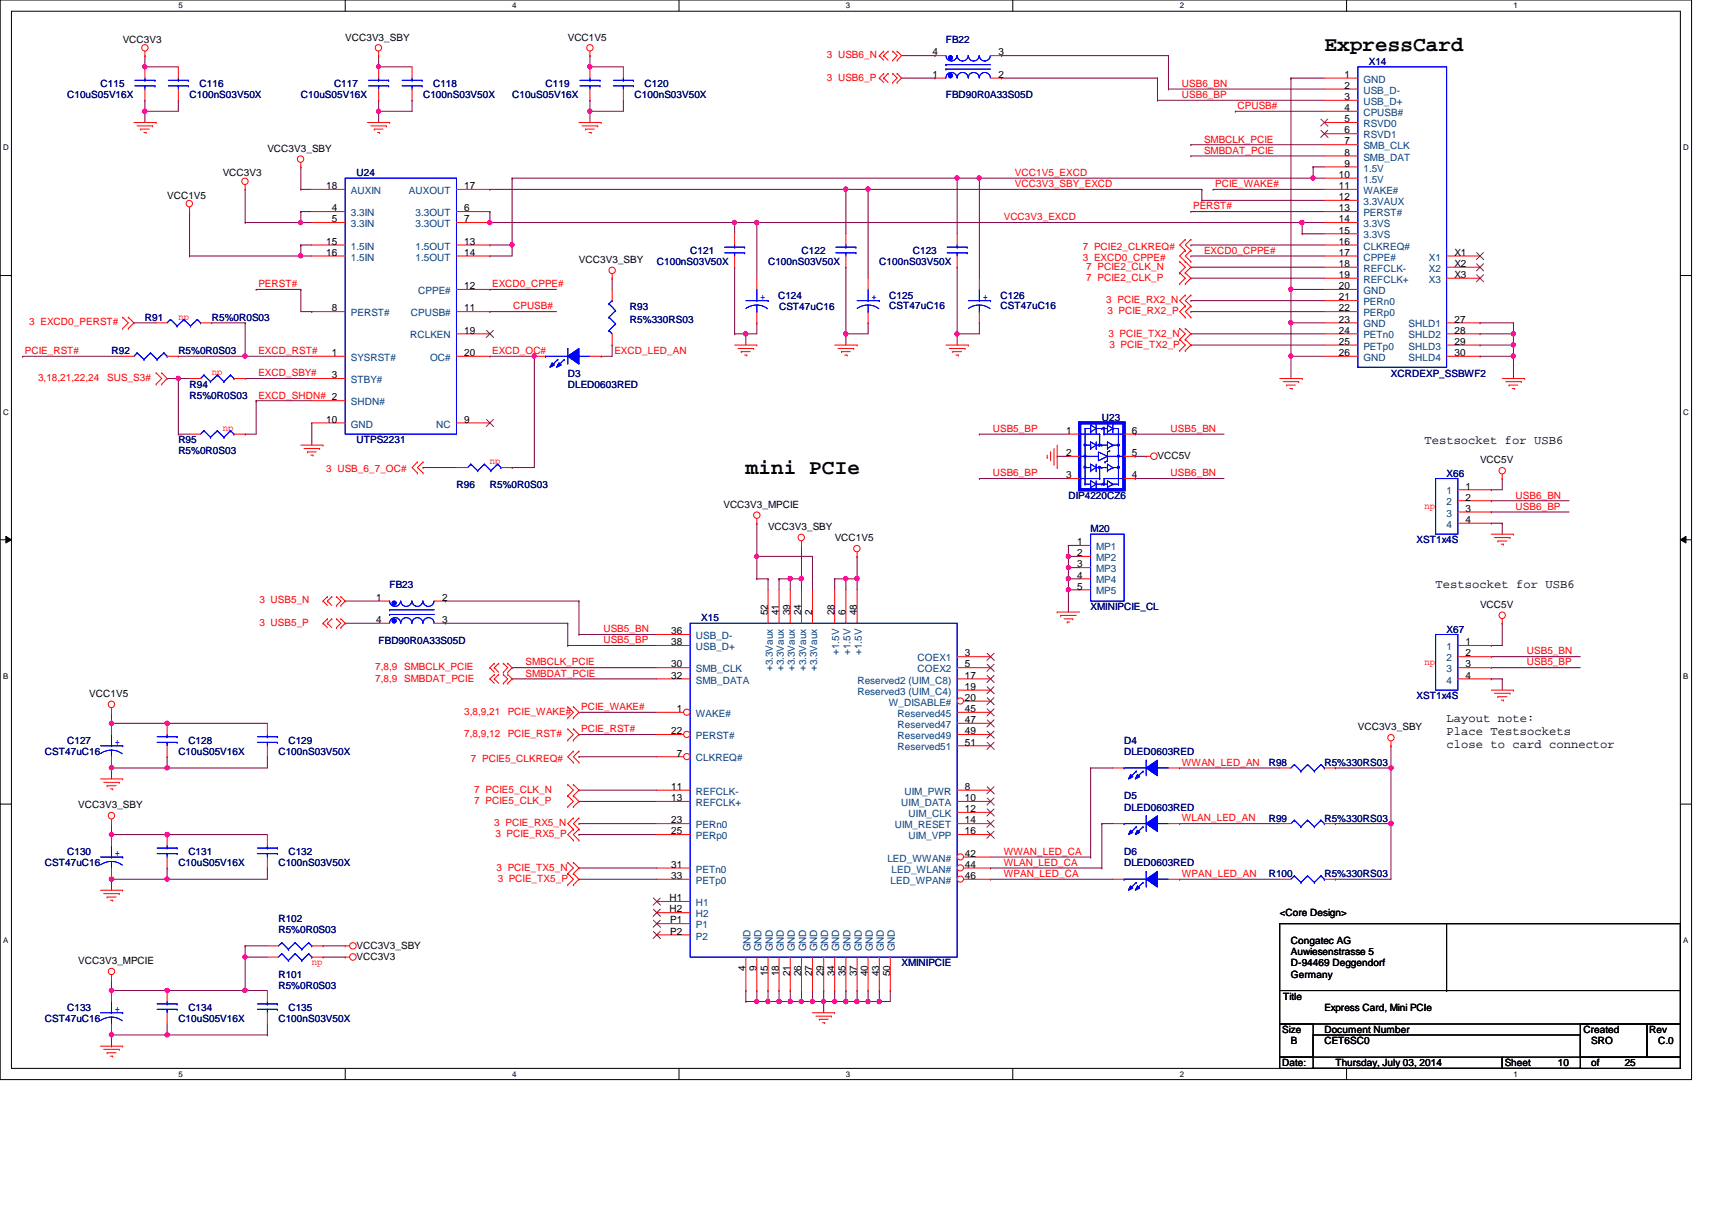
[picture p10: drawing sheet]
<svg xmlns="http://www.w3.org/2000/svg" width="297mm" height="210mm" viewBox="0 0 297 210" stroke-linecap="round" stroke-linejoin="round" font-family="sans-serif">
<defs><g id="words">
<g font-size="3.6">
<text x="229.8" y="8.8">ExpressCard</text>
<text x="129.4" y="82.2">mini PCIe</text>
</g>
<g font-size="2.1">
<text x="247.1" y="77">Testsocket for USB6</text>
<text x="249.1" y="102.1">Testsocket for USB6</text>
<text x="251" y="125.2">Layout note:</text>
<text x="251" y="127.5">Place Testsockets</text>
<text x="251" y="129.7">close to card connector</text>
</g>
<g font-size="1.7">
<text x="21.3" y="7.4">VCC3V3</text>
<text x="59.9" y="7">VCC3V3_SBY</text>
<text x="98.5" y="7">VCC1V5</text>
<text x="161.8" y="9.6">4</text>
<text x="173.2" y="9.6">3</text>
<text x="161.8" y="13.5">1</text>
<text x="173.2" y="13.5">2</text>
<text x="233.3" y="13.5">1</text>
<text x="233.3" y="15.4">2</text>
<text x="233.3" y="17.4">3</text>
<text x="233.3" y="19.3">4</text>
<text x="233.3" y="21.2">5</text>
<text x="233.3" y="23.2">6</text>
<text x="46.4" y="26.3">VCC3V3_SBY</text>
<text x="233.3" y="28.9">9</text>
<text x="233.3" y="25.1">7</text>
<text x="233.3" y="27">8</text>
<text x="29" y="34.5">VCC1V5</text>
<text x="38.6" y="30.6">VCC3V3</text>
<text x="56.6" y="32.8">18</text>
<text x="80.6" y="32.8">17</text>
<text x="232.3" y="30.9">10</text>
<text x="232.3" y="32.8">11</text>
<text x="232.3" y="34.7">12</text>
<text x="57.6" y="36.7">4</text>
<text x="57.6" y="38.6">5</text>
<text x="80.6" y="36.7">6</text>
<text x="80.6" y="38.6">7</text>
<text x="232.3" y="36.7">13</text>
<text x="232.3" y="38.6">14</text>
<text x="232.3" y="40.5">15</text>
<text x="56.6" y="42.5">15</text>
<text x="56.6" y="44.4">16</text>
<text x="80.6" y="42.5">13</text>
<text x="80.6" y="44.4">14</text>
<text x="100.5" y="45.6">VCC3V3_SBY</text>
<text x="232.3" y="42.5">16</text>
<text x="232.3" y="44.4">17</text>
<text x="232.3" y="46.3">18</text>
<text x="252.3" y="44.4">X1</text>
<text x="252.3" y="46.3">X2</text>
<text x="80.6" y="50.2">12</text>
<text x="232.3" y="48.2">19</text>
<text x="232.3" y="50.2">20</text>
<text x="232.3" y="52.1">21</text>
<text x="252.3" y="48.2">X3</text>
<text x="57.6" y="54">8</text>
<text x="80.6" y="54">11</text>
<text x="80.6" y="57.9">19</text>
<text x="232.3" y="54">22</text>
<text x="232.3" y="56">23</text>
<text x="232.3" y="57.9">24</text>
<text x="232.3" y="59.8">25</text>
<text x="252.3" y="56">27</text>
<text x="252.3" y="57.9">28</text>
<text x="252.3" y="59.8">29</text>
<text x="57.6" y="61.8">1</text>
<text x="57.6" y="65.6">3</text>
<text x="80.6" y="61.8">20</text>
<text x="232.3" y="61.8">26</text>
<text x="252.3" y="61.8">30</text>
<text x="56.6" y="73.3">10</text>
<text x="80.6" y="73.3">9</text>
<text x="185" y="75.3">1</text>
<text x="196.4" y="75.3">6</text>
<text x="185" y="79.1">2</text>
<text x="185" y="83">3</text>
<text x="196.4" y="83">4</text>
<text x="196.4" y="79.1">5</text>
<text x="200.8" y="79.6">VCC5V</text>
<text x="256.8" y="80.4">VCC5V</text>
<text x="125.5" y="88.1">VCC3V3_MPCIE</text>
<text x="254.3" y="84.9">1</text>
<text x="254.3" y="86.8">2</text>
<text x="254.3" y="88.8">3</text>
<text x="133.3" y="91.9">VCC3V3_SBY</text>
<text x="144.8" y="93.9">VCC1V5</text>
<text x="186.9" y="94.6">1</text>
<text x="254.3" y="90.7">4</text>
<text x="186.9" y="96.5">2</text>
<text x="186.9" y="98.4">3</text>
<text x="186.9" y="100.4">4</text>
<text x="65.3" y="104.2">1</text>
<text x="76.7" y="104.2">2</text>
<text x="133.2" y="106.8" transform="rotate(-90 133.2 106.8)">52</text>
<text x="135.1" y="106.8" transform="rotate(-90 135.1 106.8)">41</text>
<text x="137.1" y="106.8" transform="rotate(-90 137.1 106.8)">39</text>
<text x="139" y="106.8" transform="rotate(-90 139 106.8)">24</text>
<text x="140.9" y="106.8" transform="rotate(-90 140.9 106.8)">2</text>
<text x="144.8" y="106.8" transform="rotate(-90 144.8 106.8)">28</text>
<text x="146.7" y="106.8" transform="rotate(-90 146.7 106.8)">6</text>
<text x="148.7" y="106.8" transform="rotate(-90 148.7 106.8)">48</text>
<text x="186.9" y="102.3">5</text>
<text x="256.8" y="105.5">VCC5V</text>
<text x="65.3" y="108.1">4</text>
<text x="76.7" y="108.1">3</text>
<text x="116.5" y="111.9">38</text>
<text x="116.5" y="110">36</text>
<text x="167.4" y="113.9">3</text>
<text x="254.3" y="111.9">1</text>
<text x="254.3" y="113.9">2</text>
<text x="116.5" y="117.7">32</text>
<text x="116.5" y="115.8">30</text>
<text x="167.4" y="119.7">19</text>
<text x="167.4" y="117.7">17</text>
<text x="167.4" y="115.8">5</text>
<text x="254.3" y="115.8">3</text>
<text x="254.3" y="117.7">4</text>
<text x="15.5" y="120.9">VCC1V5</text>
<text x="117.4" y="123.5">1</text>
<text x="167.4" y="125.4">47</text>
<text x="167.4" y="123.5">45</text>
<text x="167.4" y="121.6">20</text>
<text x="116.5" y="127.4">22</text>
<text x="117.4" y="131.2">7</text>
<text x="167.4" y="129.3">51</text>
<text x="167.4" y="127.4">49</text>
<text x="235.6" y="126.7">VCC3V3_SBY</text>
<text x="116.5" y="137">11</text>
<text x="167.4" y="137">8</text>
<text x="13.6" y="140.2">VCC3V3_SBY</text>
<text x="116.5" y="142.8">23</text>
<text x="116.5" y="139">13</text>
<text x="167.4" y="142.8">14</text>
<text x="167.4" y="140.9">12</text>
<text x="167.4" y="139">10</text>
<text x="116.5" y="144.7">25</text>
<text x="167.4" y="148.6">42</text>
<text x="167.4" y="144.7">16</text>
<text x="116.5" y="152.5">33</text>
<text x="116.5" y="150.5">31</text>
<text x="167.4" y="152.5">46</text>
<text x="167.4" y="150.5">44</text>
<text x="116.2" y="156.3">H1</text>
<text x="116.2" y="158.3">H2</text>
<text x="116.3" y="160.2">P1</text>
<text x="222" y="159">&lt;Core Design&gt;</text>
<text x="13.6" y="167.3">VCC3V3_MPCIE</text>
<text x="61.8" y="164.5">VCC3V3_SBY</text>
<text x="61.8" y="166.5">VCC3V3</text>
<text x="116.3" y="162.1">P2</text>
<text x="224" y="163.8">Congatec AG</text>
<text x="224" y="165.7">Auwiesenstrasse 5</text>
<text x="224" y="167.6">D-94469 Deggendorf</text>
<text x="129.4" y="168.4" transform="rotate(-90 129.4 168.4)">4</text>
<text x="131.3" y="168.4" transform="rotate(-90 131.3 168.4)">9</text>
<text x="133.2" y="169.3" transform="rotate(-90 133.2 169.3)">15</text>
<text x="135.1" y="169.3" transform="rotate(-90 135.1 169.3)">18</text>
<text x="137.1" y="169.3" transform="rotate(-90 137.1 169.3)">21</text>
<text x="139" y="169.3" transform="rotate(-90 139 169.3)">26</text>
<text x="140.9" y="169.3" transform="rotate(-90 140.9 169.3)">27</text>
<text x="142.9" y="169.3" transform="rotate(-90 142.9 169.3)">29</text>
<text x="144.8" y="169.3" transform="rotate(-90 144.8 169.3)">34</text>
<text x="146.7" y="169.3" transform="rotate(-90 146.7 169.3)">35</text>
<text x="148.7" y="169.3" transform="rotate(-90 148.7 169.3)">37</text>
<text x="150.6" y="169.3" transform="rotate(-90 150.6 169.3)">40</text>
<text x="152.5" y="169.3" transform="rotate(-90 152.5 169.3)">43</text>
<text x="154.4" y="169.3" transform="rotate(-90 154.4 169.3)">50</text>
<text x="222.6" y="173.4">Title</text>
<text x="224" y="169.6">Germany</text>
<text x="222.5" y="179.2">Size</text>
<text x="229.8" y="179.2">Document Number</text>
<text x="229.8" y="175.3">Express Card, Mini PCIe</text>
<text x="274.7" y="179.2">Created</text>
<text x="286.1" y="179.2">Rev</text>
<text x="222.5" y="185">Date:</text>
<text x="224" y="181.1">B</text>
<text x="229.8" y="181.1">CET6SC0</text>
<text x="231.7" y="185">Thursday, July 03, 2014</text>
<text x="261.1" y="185">Sheet</text>
<text x="270.3" y="185">10</text>
<text x="276.1" y="181.1">SRO</text>
<text x="276.1" y="185">of</text>
<text x="281.9" y="185">25</text>
<text x="287.7" y="181.1">C.0</text>
</g>
<g font-size="1.7" fill="#f00">
<text x="143.5" y="10.1">3 USB6_N</text>
<text x="143.5" y="14">3 USB6_P</text>
<text x="205.1" y="17">USB6_BP</text>
<text x="205.1" y="15.1">USB6_BN</text>
<text x="214.7" y="18.9">CPUSB#</text>
<text x="208.9" y="26.7">SMBDAT_PCIE</text>
<text x="208.9" y="24.7">SMBCLK_PCIE</text>
<text x="176.1" y="30.5">VCC1V5_EXCD</text>
<text x="176.1" y="32.5">VCC3V3_SBY_EXCD</text>
<text x="210.9" y="32.5">PCIE_WAKE#</text>
<text x="174.2" y="38.2">VCC3V3_EXCD</text>
<text x="207" y="36.3">PERST#</text>
<text x="187.9" y="45.3">3 EXCD0_CPPE#</text>
<text x="187.9" y="43.3">7 PCIE2_CLKREQ#</text>
<text x="188.5" y="46.8">7 PCIE2_CLK_N</text>
<text x="208.9" y="44">EXCD0_CPPE#</text>
<text x="44.8" y="49.8">PERST#</text>
<text x="85.4" y="49.8">EXCD0_CPPE#</text>
<text x="89" y="53.7">CPUSB#</text>
<text x="188.5" y="48.7">7 PCIE2_CLK_P</text>
<text x="191.9" y="52.6">3 PCIE_RX2_N</text>
<text x="5.1" y="56.4">3 EXCD0_PERST#</text>
<text x="30.9" y="55.5">np</text>
<text x="192.1" y="54.5">3 PCIE_RX2_P</text>
<text x="192.3" y="58.4">3 PCIE_TX2_N</text>
<text x="4.3" y="61.4">PCIE_RST#</text>
<text x="36.7" y="65.1">np</text>
<text x="44.8" y="61.4">EXCD_RST#</text>
<text x="44.8" y="65.3">EXCD_SBY#</text>
<text x="85.4" y="61.4">EXCD_OC#</text>
<text x="106.6" y="61.4">EXCD_LED_AN</text>
<text x="192.5" y="60.3">3 PCIE_TX2_P</text>
<text x="6.6" y="66.1">3,18,21,22,24</text>
<text x="18.6" y="66.1">SUS_S3#</text>
<text x="44.8" y="69.1">EXCD_SHDN# 2</text>
<text x="38.6" y="74.8">np</text>
<text x="172.3" y="74.9">USB5_BP</text>
<text x="203.1" y="74.9">USB5_BN</text>
<text x="56.6" y="81.9">3 USB_6_7_OC#</text>
<text x="85" y="80.6">np</text>
<text x="172.3" y="82.6">USB6_BP</text>
<text x="203.1" y="82.6">USB6_BN</text>
<text x="247.1" y="88.3">np</text>
<text x="263" y="88.4">USB6_BP</text>
<text x="263" y="86.5">USB6_BN</text>
<text x="45" y="104.7">3 USB5_N</text>
<text x="45" y="108.6">3 USB5_P</text>
<text x="104.7" y="111.6">USB5_BP</text>
<text x="104.7" y="109.7">USB5_BN</text>
<text x="264.9" y="113.5">USB5_BN</text>
<text x="65.1" y="118.2">7,8,9 SMBDAT_PCIE</text>
<text x="65.1" y="116.3">7,8,9 SMBCLK_PCIE</text>
<text x="91.2" y="115.4">SMBCLK_PCIE</text>
<text x="91.2" y="117.4">SMBDAT_PCIE</text>
<text x="247.1" y="115.3">np</text>
<text x="264.9" y="115.4">USB5_BP</text>
<text x="80.6" y="124">3,8,9,21</text>
<text x="88.1" y="124">PCIE_WAKE#</text>
<text x="100.8" y="123.2">PCIE_WAKE#</text>
<text x="80.6" y="127.9">7,8,9,12</text>
<text x="88.1" y="127.9">PCIE_RST#</text>
<text x="100.8" y="127">PCIE_RST#</text>
<text x="81.7" y="132.1">7 PCIE5_CLKREQ#</text>
<text x="82.3" y="137.5">7 PCIE5_CLK_N</text>
<text x="205.1" y="132.8">WWAN_LED_AN</text>
<text x="82.3" y="139.4">7 PCIE5_CLK_P</text>
<text x="85.8" y="143.3">3 PCIE_RX5_N</text>
<text x="205.1" y="142.5">WLAN_LED_AN</text>
<text x="86" y="145.2">3 PCIE_RX5_P</text>
<text x="174.2" y="148.3">WWAN_LED_CA</text>
<text x="86.1" y="151">3 PCIE_TX5_N</text>
<text x="86.4" y="153">3 PCIE_TX5_P</text>
<text x="174.2" y="150.2">WLAN_LED_CA</text>
<text x="174.2" y="152.1">WPAN_LED_CA</text>
<text x="205.1" y="152.1">WPAN_LED_AN</text>
<text x="54.1" y="167.4">np</text>
</g>
<g font-size="1.7" fill="#000080">
<text x="164.1" y="7.4">FB22</text>
<text x="237.5" y="11.3">X14</text>
<text x="11.6" y="17.1">C10uS05V16X</text>
<text x="17.4" y="15.2">C115</text>
<text x="32.9" y="17.1">C100nS03V50X</text>
<text x="34.6" y="15.2">C116</text>
<text x="52.2" y="17.1">C10uS05V16X</text>
<text x="58" y="15.2">C117</text>
<text x="73.4" y="17.1">C100nS03V50X</text>
<text x="75.1" y="15.2">C118</text>
<text x="88.9" y="17.1">C10uS05V16X</text>
<text x="94.7" y="15.2">C119</text>
<text x="110.1" y="17.1">C100nS03V50X</text>
<text x="111.8" y="15.2">C120</text>
<text x="164.1" y="17.1">FBD90R0A33S05D</text>
<text x="61.8" y="30.6">U24</text>
<text x="114" y="46">C100nS03V50X</text>
<text x="119.8" y="44.1">C121</text>
<text x="133.3" y="46">C100nS03V50X</text>
<text x="139.1" y="44.1">C122</text>
<text x="152.6" y="46">C100nS03V50X</text>
<text x="158.4" y="44.1">C123</text>
<text x="109.3" y="53.8">R93</text>
<text x="135" y="51.8">C124</text>
<text x="135.2" y="53.8">CST47uC16</text>
<text x="154.3" y="51.8">C125</text>
<text x="154.3" y="53.6">CST47uC16</text>
<text x="173.6" y="51.8">C126</text>
<text x="173.6" y="53.6">CST47uC16</text>
<text x="25.1" y="55.7">R91</text>
<text x="36.7" y="55.7">R5%0R0S03</text>
<text x="109.3" y="56">R5%330RS03</text>
<text x="19.3" y="61.5">R92</text>
<text x="30.9" y="61.5">R5%0R0S03</text>
<text x="98.5" y="65.3">D3</text>
<text x="241.3" y="65.3">XCRDEXP_SSBWF2</text>
<text x="32.9" y="67.3">R94</text>
<text x="32.9" y="69.2">R5%0R0S03</text>
<text x="98.5" y="67.3">DLED0603RED</text>
<text x="30.9" y="76.9">R95</text>
<text x="61.8" y="76.9">UTPS2231</text>
<text x="191.2" y="73.1">U23</text>
<text x="30.9" y="78.8">R5%0R0S03</text>
<text x="251" y="82.7">X66</text>
<text x="79.2" y="84.6">R96</text>
<text x="85" y="84.6">R5%0R0S03</text>
<text x="185.4" y="86.6">DIP4220CZ6</text>
<text x="189.2" y="92.4">M20</text>
<text x="245.8" y="94.3">XST1x4S</text>
<text x="67.6" y="102">FB23</text>
<text x="121.7" y="107.8">X15</text>
<text x="189.2" y="105.9">XMINIPCIE_CL</text>
<text x="65.7" y="111.7">FBD90R0A33S05D</text>
<text x="251" y="109.7">X67</text>
<text x="245.8" y="121.3">XST1x4S</text>
<text x="7.8" y="131">CST47uC16</text>
<text x="11.6" y="129">C127</text>
<text x="30.9" y="131">C10uS05V16X</text>
<text x="32.7" y="129">C128</text>
<text x="48.3" y="131">C100nS03V50X</text>
<text x="50" y="129">C129</text>
<text x="195" y="129">D4</text>
<text x="195" y="131">DLED0603RED</text>
<text x="220.1" y="132.9">R98</text>
<text x="229.8" y="132.9">R5%330RS03</text>
<text x="195" y="138.7">D5</text>
<text x="195" y="140.6">DLED0603RED</text>
<text x="220.1" y="142.5">R99</text>
<text x="229.8" y="142.5">R5%330RS03</text>
<text x="11.6" y="148.3">C130</text>
<text x="32.7" y="148.3">C131</text>
<text x="50" y="148.3">C132</text>
<text x="195" y="148.3">D6</text>
<text x="7.8" y="150.3">CST47uC16</text>
<text x="30.9" y="150.3">C10uS05V16X</text>
<text x="48.3" y="150.3">C100nS03V50X</text>
<text x="195" y="150.3">DLED0603RED</text>
<text x="220.1" y="152.2">R100</text>
<text x="229.8" y="152.2">R5%330RS03</text>
<text x="48.3" y="159.9">R102</text>
<text x="48.3" y="161.8">R5%0R0S03</text>
<text x="156.4" y="167.6">XMINIPCIE</text>
<text x="48.3" y="169.6">R101</text>
<text x="48.3" y="171.5">R5%0R0S03</text>
<text x="7.8" y="177.3">CST47uC16</text>
<text x="11.6" y="175.3">C133</text>
<text x="30.9" y="177.3">C10uS05V16X</text>
<text x="32.7" y="175.3">C134</text>
<text x="48.3" y="177.3">C100nS03V50X</text>
<text x="50" y="175.3">C135</text>
</g>
<g font-size="1.7" fill="#004080">
<text x="236.6" y="14.4">GND</text>
<text x="236.6" y="16.3">USB_D-</text>
<text x="236.6" y="18.2">USB_D+</text>
<text x="236.6" y="20.1">CPUSB#</text>
<text x="236.6" y="22.1">RSVD0</text>
<text x="236.6" y="24">RSVD1</text>
<text x="236.6" y="29.8">1.5V</text>
<text x="236.6" y="25.9">SMB_CLK</text>
<text x="236.6" y="27.9">SMB_DAT</text>
<text x="60.9" y="33.7">AUXIN</text>
<text x="70.9" y="33.7">AUXOUT</text>
<text x="236.6" y="31.7">1.5V</text>
<text x="236.6" y="33.7">WAKE#</text>
<text x="236.6" y="35.6">3.3VAUX</text>
<text x="60.9" y="37.5">3.3IN</text>
<text x="60.9" y="39.4">3.3IN</text>
<text x="72.1" y="37.5">3.3OUT</text>
<text x="72.1" y="39.4">3.3OUT</text>
<text x="236.6" y="37.5">PERST#</text>
<text x="236.6" y="39.4">3.3VS</text>
<text x="236.6" y="41.4">3.3VS</text>
<text x="60.9" y="43.3">1.5IN</text>
<text x="60.9" y="45.2">1.5IN</text>
<text x="72.1" y="43.3">1.5OUT</text>
<text x="72.1" y="45.2">1.5OUT</text>
<text x="236.6" y="43.3">CLKREQ#</text>
<text x="236.6" y="45.2">CPPE#</text>
<text x="236.6" y="47.2">REFCLK-</text>
<text x="247.9" y="45.2">X1</text>
<text x="247.9" y="47.2">X2</text>
<text x="72.6" y="51">CPPE#</text>
<text x="236.6" y="49.1">REFCLK+</text>
<text x="236.6" y="51">GND</text>
<text x="236.6" y="53">PERn0</text>
<text x="247.9" y="49.1">X3</text>
<text x="60.9" y="54.9">PERST#</text>
<text x="71.2" y="58.7">RCLKEN</text>
<text x="71.3" y="54.9">CPUSB#</text>
<text x="236.6" y="54.9">PERp0</text>
<text x="236.6" y="56.8">GND</text>
<text x="236.6" y="58.7">PETn0</text>
<text x="244.4" y="56.8">SHLD1</text>
<text x="244.4" y="58.7">SHLD2</text>
<text x="60.9" y="62.6">SYSRST#</text>
<text x="74.6" y="62.6">OC#</text>
<text x="236.6" y="60.7">PETp0</text>
<text x="236.6" y="62.6">GND</text>
<text x="244.4" y="60.7">SHLD3</text>
<text x="244.4" y="62.6">SHLD4</text>
<text x="60.9" y="70.3">SHDN#</text>
<text x="60.9" y="66.5">STBY#</text>
<text x="60.9" y="74.2">GND</text>
<text x="75.7" y="74.2">NC</text>
<text x="251" y="85.8">1</text>
<text x="251" y="87.7">2</text>
<text x="251" y="89.6">3</text>
<text x="190.2" y="95.4">MP1</text>
<text x="251" y="91.6">4</text>
<text x="190.2" y="97.3">MP2</text>
<text x="190.2" y="99.3">MP3</text>
<text x="190.2" y="101.2">MP4</text>
<text x="190.2" y="103.1">MP5</text>
<text x="120.7" y="112.8">USB_D+</text>
<text x="120.7" y="110.9">USB_D-</text>
<text x="145.6" y="113.7" transform="rotate(-90 145.6 113.7)">+1.5V</text>
<text x="147.6" y="113.7" transform="rotate(-90 147.6 113.7)">+1.5V</text>
<text x="149.5" y="113.7" transform="rotate(-90 149.5 113.7)">+1.5V</text>
<text x="251" y="112.8">1</text>
<text x="120.7" y="118.6">SMB_DATA</text>
<text x="120.7" y="116.6">SMB_CLK</text>
<text x="134.1" y="116.5" transform="rotate(-90 134.1 116.5)">+3.3Vaux</text>
<text x="136" y="116.5" transform="rotate(-90 136 116.5)">+3.3Vaux</text>
<text x="137.9" y="116.5" transform="rotate(-90 137.9 116.5)">+3.3Vaux</text>
<text x="139.9" y="116.5" transform="rotate(-90 139.9 116.5)">+3.3Vaux</text>
<text x="141.8" y="116.5" transform="rotate(-90 141.8 116.5)">+3.3Vaux</text>
<text x="148.8" y="118.6">Reserved2 (UIM_C8)</text>
<text x="159.2" y="116.6">COEX2</text>
<text x="159.2" y="114.7">COEX1</text>
<text x="251" y="114.7">2</text>
<text x="251" y="116.6">3</text>
<text x="251" y="118.6">4</text>
<text x="120.7" y="124.4">WAKE#</text>
<text x="148.8" y="120.5">Reserved3 (UIM_C4)</text>
<text x="154.2" y="122.4">W_DISABLE#</text>
<text x="155.7" y="124.4">Reserved45</text>
<text x="120.7" y="128.2">PERST#</text>
<text x="155.7" y="130.2">Reserved51</text>
<text x="155.7" y="128.2">Reserved49</text>
<text x="155.7" y="126.3">Reserved47</text>
<text x="120.7" y="137.9">REFCLK-</text>
<text x="120.7" y="132.1">CLKREQ#</text>
<text x="156.9" y="137.9">UIM_PWR</text>
<text x="120.7" y="143.7">PERn0</text>
<text x="120.7" y="139.8">REFCLK+</text>
<text x="155.2" y="143.7">UIM_RESET</text>
<text x="156.4" y="139.8">UIM_DATA</text>
<text x="157.6" y="141.7">UIM_CLK</text>
<text x="120.7" y="145.6">PERp0</text>
<text x="154" y="149.5">LED_WWAN#</text>
<text x="157.6" y="145.6">UIM_VPP</text>
<text x="120.7" y="153.3">PETp0</text>
<text x="120.7" y="151.4">PETn0</text>
<text x="154.5" y="153.3">LED_WPAN#</text>
<text x="154.7" y="151.4">LED_WLAN#</text>
<text x="120.7" y="157.2">H1</text>
<text x="120.7" y="159.1">H2</text>
<text x="120.7" y="161">P1</text>
<text x="120.7" y="163">P2</text>
<text x="130.2" y="165.1" transform="rotate(-90 130.2 165.1)">GND</text>
<text x="132.1" y="165.1" transform="rotate(-90 132.1 165.1)">GND</text>
<text x="134.1" y="165.1" transform="rotate(-90 134.1 165.1)">GND</text>
<text x="136" y="165.1" transform="rotate(-90 136 165.1)">GND</text>
<text x="137.9" y="165.1" transform="rotate(-90 137.9 165.1)">GND</text>
<text x="139.9" y="165.1" transform="rotate(-90 139.9 165.1)">GND</text>
<text x="141.8" y="165.1" transform="rotate(-90 141.8 165.1)">GND</text>
<text x="143.7" y="165.1" transform="rotate(-90 143.7 165.1)">GND</text>
<text x="145.6" y="165.1" transform="rotate(-90 145.6 165.1)">GND</text>
<text x="147.6" y="165.1" transform="rotate(-90 147.6 165.1)">GND</text>
<text x="149.5" y="165.1" transform="rotate(-90 149.5 165.1)">GND</text>
<text x="151.4" y="165.1" transform="rotate(-90 151.4 165.1)">GND</text>
<text x="153.4" y="165.1" transform="rotate(-90 153.4 165.1)">GND</text>
<text x="155.3" y="165.1" transform="rotate(-90 155.3 165.1)">GND</text>
</g>
<g font-size="1.7" fill="#00f">
<text x="131.9" y="52">+</text>
<text x="151.2" y="52">+</text>
<text x="170.5" y="52">+</text>
<text x="19.9" y="129.2">+</text>
<text x="19.9" y="148.5">+</text>
<text x="19.9" y="175.6">+</text>
</g>
<g font-size="1.4">
<text x="30.9" y="1.4">5</text>
<text x="88.9" y="1.4">4</text>
<text x="146.8" y="1.4">3</text>
<text x="204.7" y="1.4">2</text>
<text x="262.6" y="1.4">1</text>
<text x=".5" y="26.1">D</text>
<text x="292.1" y="26.1">D</text>
<text x=".5" y="71.9">C</text>
<text x="292.1" y="71.9">C</text>
<text x=".5" y="117.8">B</text>
<text x="292.1" y="117.8">B</text>
<text x=".5" y="163.6">A</text>
<text x="292.1" y="163.6">A</text>
<text x="30.9" y="186.8">5</text>
<text x="88.9" y="186.8">4</text>
<text x="146.8" y="186.8">3</text>
<text x="204.7" y="186.8">2</text>
<text x="262.6" y="186.8">1</text>
</g>
</g></defs>
<path d="M0 0h293.5v187.3h-293.5zM2 1.9h289.5v183.4h-289.5z" fill="none" stroke="#000" stroke-width=".17"/>
<g fill="#fff">
<path d="M30.9 .2h.8v1.5h-.8z"/>
<path d="M30.9 185.5h.8v1.6h-.8z"/>
</g>
<path d="M59.9 0v1.9M59.9 185.3v2" fill="none" stroke="#000" stroke-width=".17"/>
<g fill="#fff">
<path d="M88.9 .2h.7v1.5h-.7z"/>
<path d="M88.9 185.5h.7v1.6h-.7z"/>
</g>
<path d="M117.8 0v1.9M117.8 185.3v2" fill="none" stroke="#000" stroke-width=".17"/>
<g fill="#fff">
<path d="M146.8 .2h.7v1.5h-.7z"/>
<path d="M146.8 185.5h.7v1.6h-.7z"/>
</g>
<path d="M175.7 0v1.9M175.7 185.3v2" fill="none" stroke="#000" stroke-width=".17"/>
<g fill="#fff">
<path d="M204.7 .2h.7v1.5h-.7z"/>
<path d="M204.7 185.5h.7v1.6h-.7z"/>
</g>
<path d="M233.6 0v1.9M233.6 185.3v2" fill="none" stroke="#000" stroke-width=".17"/>
<g fill="#fff">
<path d="M262.6 .2h.8v1.5h-.8z"/>
<path d="M262.6 185.5h.8v1.6h-.8z"/>
<path d="M.5 24.8h1v1.6h-1z"/>
<path d="M292.1 24.8h.9v1.6h-.9z"/>
<path d="M.5 70.7h1v1.5h-1z"/>
<path d="M292.1 70.7h.9v1.5h-.9z"/>
</g>
<path d="M0 47.8h2M291.5 47.8h2" fill="none" stroke="#000" stroke-width=".17"/>
<g fill="#fff">
<path d="M.5 116.5h.9v1.6h-.9z"/>
<path d="M292.1 116.5h.8v1.6h-.8z"/>
</g>
<path d="M0 93.6h2M1 93l1 .6-1 .6zM291.5 93.6l1-.6v1.2zM291.5 93.6h2" fill="none" stroke="#000" stroke-width=".17"/>
<path d="M1 93l1 .6-1 .6zM291.5 93.6l1-.6v1.2z" fill="#000"/>
<g fill="#fff">
<path d="M.5 162.4h.9v1.5h-.9z"/>
<path d="M292.1 162.4h.8v1.5h-.8z"/>
</g>
<path d="M0 139.5h2M291.5 139.5h2" fill="none" stroke="#000" stroke-width=".17"/>
<path d="M129.4 171.8h.1M129.4 173.7h.1M129.4 171.8v1.9M129.4 173.7h3.9M131.3 171.8h.1M131.3 173.7h.1M131.3 171.8v1.9M154.5 171.8h.1M154.5 171.8v1.9" fill="none" stroke="#800040" stroke-width=".17"/>
<circle cx="131.3" cy="173.7" r=".38" fill="#f0f"/>
<circle cx="131.3" cy="173.7" r=".38" fill="none" stroke="#f0f" stroke-width=".17"/>
<path d="M133.3 171.8h.1M133.3 173.7h.1M133.3 171.8v1.9M133.3 173.7h1.9" fill="none" stroke="#800040" stroke-width=".17"/>
<circle cx="133.2" cy="173.7" r=".38" fill="#f0f"/>
<circle cx="133.2" cy="173.7" r=".38" fill="none" stroke="#f0f" stroke-width=".17"/>
<path d="M135.2 171.8h.1M135.2 173.7h.1M135.2 171.8v1.9M135.2 173.7h1.9" fill="none" stroke="#800040" stroke-width=".17"/>
<circle cx="135.2" cy="173.7" r=".38" fill="#f0f"/>
<circle cx="135.2" cy="173.7" r=".38" fill="none" stroke="#f0f" stroke-width=".17"/>
<path d="M137.1 171.8h.1M137.1 173.7h.1M137.1 171.8v1.9M137.1 173.7h2" fill="none" stroke="#800040" stroke-width=".17"/>
<circle cx="137.1" cy="173.7" r=".38" fill="#f0f"/>
<circle cx="137.1" cy="173.7" r=".38" fill="none" stroke="#f0f" stroke-width=".17"/>
<path d="M139.1 171.8h.1M139.1 173.7h.1M139.1 171.8v1.9M139.1 173.7h1.9" fill="none" stroke="#800040" stroke-width=".17"/>
<circle cx="139" cy="173.7" r=".38" fill="#f0f"/>
<circle cx="139" cy="173.7" r=".38" fill="none" stroke="#f0f" stroke-width=".17"/>
<path d="M141 171.8h.1M141 171.8v1.9M142.9 173.7h.1M142.9 173.7v2M144.8 171.8h.1M144.8 171.8v1.9" fill="none" stroke="#800040" stroke-width=".17"/>
<circle cx="144.8" cy="173.7" r=".38" fill="#f0f"/>
<circle cx="144.8" cy="173.7" r=".38" fill="none" stroke="#f0f" stroke-width=".17"/>
<path d="M144.8 173.7h.1M146.8 171.8h.1M146.8 171.8v1.9h-2M148.7 171.8h.1M148.7 171.8v1.9M150.6 171.8h.1M150.6 171.8v1.9M152.6 171.8h.1M152.6 171.8v1.9" fill="none" stroke="#800040" stroke-width=".17"/>
<circle cx="146.7" cy="173.7" r=".38" fill="#f0f"/>
<circle cx="146.7" cy="173.7" r=".38" fill="none" stroke="#f0f" stroke-width=".17"/>
<path d="M152.6 173.7h.1M152.6 173.7h1.9" fill="none" stroke="#800040" stroke-width=".17"/>
<circle cx="152.5" cy="173.7" r=".38" fill="#f0f"/>
<circle cx="152.5" cy="173.7" r=".38" fill="none" stroke="#f0f" stroke-width=".17"/>
<path d="M98.5 112h.1M98.5 112h15.5M100.5 110.1h.1M100.5 110.1h13.5M148.7 173.7h.1M148.7 173.7h1.9" fill="none" stroke="#800040" stroke-width=".17"/>
<circle cx="148.7" cy="173.7" r=".38" fill="#f0f"/>
<circle cx="148.7" cy="173.7" r=".38" fill="none" stroke="#f0f" stroke-width=".17"/>
<path d="M146.8 173.7h.1M146.8 173.7h1.9" fill="none" stroke="#800040" stroke-width=".17"/>
<circle cx="146.7" cy="173.7" r=".38" fill="#f0f"/>
<circle cx="146.7" cy="173.7" r=".38" fill="none" stroke="#f0f" stroke-width=".17"/>
<path d="M142.9 173.7h.1M142.9 173.7h1.9" fill="none" stroke="#800040" stroke-width=".17"/>
<circle cx="142.9" cy="173.7" r=".38" fill="#f0f"/>
<circle cx="142.9" cy="173.7" r=".38" fill="none" stroke="#f0f" stroke-width=".17"/>
<path d="M141 173.7h.1M141 173.7h1.9" fill="none" stroke="#800040" stroke-width=".17"/>
<circle cx="140.9" cy="173.7" r=".38" fill="#f0f"/>
<circle cx="140.9" cy="173.7" r=".38" fill="none" stroke="#f0f" stroke-width=".17"/>
<path d="M142.9 171.8h.1M142.9 171.8v1.9M150.6 173.7h.1M150.6 173.7h2" fill="none" stroke="#800040" stroke-width=".17"/>
<circle cx="150.6" cy="173.7" r=".38" fill="#f0f"/>
<circle cx="150.6" cy="173.7" r=".38" fill="none" stroke="#f0f" stroke-width=".17"/>
<path d="M256.8 56h.1M256.8 57.9h.1M256.8 56h5.8M256.8 57.9h5.8M262.6 57.9h.1M262.6 57.9v2" fill="none" stroke="#800040" stroke-width=".17"/>
<circle cx="262.6" cy="57.9" r=".38" fill="#f0f"/>
<circle cx="262.6" cy="57.9" r=".38" fill="none" stroke="#f0f" stroke-width=".17"/>
<path d="M256.8 59.9h.1M256.8 59.9h5.8M256.8 61.8h.1M256.8 61.8h5.8M262.6 61.8h.1M262.6 61.8v3.9" fill="none" stroke="#800040" stroke-width=".17"/>
<circle cx="262.6" cy="61.8" r=".38" fill="#f0f"/>
<circle cx="262.6" cy="61.8" r=".38" fill="none" stroke="#f0f" stroke-width=".17"/>
<path d="M224 13.5h.1M224 13.5v36.7M224 13.5h5.8M224 50.2h.1M224 56h.1M224 50.2h5.8M224 56h5.8M224 61.8h.1M224 61.8v3.9" fill="none" stroke="#800040" stroke-width=".17"/>
<circle cx="224" cy="56" r=".37" fill="#f0f"/>
<circle cx="224" cy="56" r=".37" fill="none" stroke="#f0f" stroke-width=".17"/>
<path d="M224 50.2h.1M224 50.2v5.8" fill="none" stroke="#800040" stroke-width=".17"/>
<circle cx="224" cy="50.2" r=".37" fill="#f0f"/>
<circle cx="224" cy="50.2" r=".37" fill="none" stroke="#f0f" stroke-width=".17"/>
<path d="M224 61.8h.1M224 61.8h5.8" fill="none" stroke="#800040" stroke-width=".17"/>
<circle cx="223.9" cy="61.8" r=".38" fill="#f0f"/>
<circle cx="223.9" cy="61.8" r=".38" fill="none" stroke="#f0f" stroke-width=".17"/>
<path d="M42.5 38.6h.1M42.5 38.6h11.6M52.2 38.6h.1M224 56h.1M224 56v5.8" fill="none" stroke="#800040" stroke-width=".17"/>
<circle cx="52.2" cy="38.6" r=".38" fill="#f0f"/>
<circle cx="52.2" cy="38.6" r=".38" fill="none" stroke="#f0f" stroke-width=".17"/>
<path d="M42.5 32.9h.1M42.5 32.9v5.7M225.9 38.6h.1M225.9 38.6v2M225.9 38.6h3.9M225.9 40.6h.1M225.9 40.6h3.9" fill="none" stroke="#800040" stroke-width=".17"/>
<circle cx="225.9" cy="38.6" r=".38" fill="#f0f"/>
<circle cx="225.9" cy="38.6" r=".38" fill="none" stroke="#f0f" stroke-width=".17"/>
<path d="M25.1 9.7h.1M25.1 19.3h.1M25.1 9.7v1.9M25.1 19.3v2M52.2 36.7h.1M52.2 36.7v1.9M52.2 36.7h1.9" fill="none" stroke="#800040" stroke-width=".17"/>
<circle cx="25.1" cy="19.3" r=".38" fill="#f0f"/>
<circle cx="25.1" cy="19.3" r=".38" fill="none" stroke="#f0f" stroke-width=".17"/>
<path d="M25.1 19.3h.1M25.1 17.4h.1M25.1 11.6h.1M25.1 17.4v1.9M25.1 11.6h5.8M30.9 17.4h.1M30.9 17.4v1.9h-5.8" fill="none" stroke="#800040" stroke-width=".17"/>
<circle cx="25.1" cy="11.6" r=".37" fill="#f0f"/>
<circle cx="25.1" cy="11.6" r=".37" fill="none" stroke="#f0f" stroke-width=".17"/>
<path d="M169.9 30.9h.1M169.9 30.9h59.9M208.5 32.9h.1M208.5 34.8h.1M208.5 32.9v1.9M208.5 34.8h21.3M227.8 30.9h.1M227.8 29h.1M227.8 29v1.9M227.8 29h2M54.1 73.4h.1M54.1 73.4v3.8" fill="none" stroke="#800040" stroke-width=".17"/>
<circle cx="227.8" cy="30.9" r=".37" fill="#f0f"/>
<circle cx="227.8" cy="30.9" r=".37" fill="none" stroke="#f0f" stroke-width=".17"/>
<circle cx="169.9" cy="30.9" r=".37" fill="#f0f"/>
<circle cx="169.9" cy="30.9" r=".37" fill="none" stroke="#f0f" stroke-width=".17"/>
<g fill="none" stroke="#800040" stroke-width=".17">
<path d="M200.8 17.4h.1M200.8 17.4h29M202.7 15.5h.1M202.7 15.5h27.1M214.3 19.3h.1M214.3 19.3h15.5M88.9 30.9h.1M88.9 30.9v11.6M206.6 36.7h.1M206.6 36.7h23.2M210.5 32.9h.1M210.5 32.9h19.3"/>
<path d="M23.2 56h.1M23.2 56h3.9M36.7 56h.1M36.7 56h5.8M44.4 50.2h.1M44.4 50.2h7.8M85 44.4h.1M85 54.1h.1M85 50.2h.1M85 44.4h3.9M85 54.1h11.6M85 50.2h11.6"/>
<path d="M206.6 44.4h.1M206.6 42.5h.1M206.6 48.3h.1M206.6 46.4h.1M206.6 54.1h.1M206.6 52.2h.1M206.6 59.9h.1M206.6 57.9h.1M206.6 44.4h23.2M206.6 42.5h23.2M206.6 48.3h23.2M206.6 46.4h23.2"/>
<path d="M206.6 54.1h23.2M206.6 52.2h23.2M206.6 59.9h23.2M206.6 57.9h23.2M42.5 61.8h.1M42.5 61.8h11.6"/>
</g>
<circle cx="42.5" cy="61.8" r=".38" fill="#f0f"/>
<circle cx="42.5" cy="61.8" r=".38" fill="none" stroke="#f0f" stroke-width=".17"/>
<path d="M3.9 61.8h.1M3.9 61.8h17.4M30.9 65.7h.1M30.9 65.7h2M30.9 65.7v9.6M42.5 65.7h.1M42.5 75.3h.1M42.5 65.7h11.6M44.4 69.5h.1M44.4 69.5v5.8h-1.9M44.4 69.5h9.7" fill="none" stroke="#800040" stroke-width=".17"/>
<circle cx="30.9" cy="65.6" r=".37" fill="#f0f"/>
<circle cx="30.9" cy="65.6" r=".37" fill="none" stroke="#f0f" stroke-width=".17"/>
<path d="M30.9 75.3h.1M30.9 75.3h2M85 61.8h.1M85 61.8h7.7M92.7 61.8h.1M92.7 61.8v19.3" fill="none" stroke="#800040" stroke-width=".17"/>
<circle cx="92.7" cy="61.8" r=".38" fill="#f0f"/>
<circle cx="92.7" cy="61.8" r=".38" fill="none" stroke="#f0f" stroke-width=".17"/>
<g fill="none" stroke="#800040" stroke-width=".17">
<path d="M65.7 9.7h.1M65.7 19.3h.1M65.7 9.7v1.9M65.7 19.3v2M52.2 29h.1M52.2 32.9h.1M52.2 29v3.9M52.2 32.9h1.9M104.3 61.8h.1M104.3 61.8h1.9M73.4 81.1h.1M73.4 81.1h5.8"/>
<path d="M88.9 81.1h.1M88.9 81.1h3.8"/>
</g>
<circle cx="65.7" cy="19.3" r=".38" fill="#f0f"/>
<circle cx="65.7" cy="19.3" r=".38" fill="none" stroke="#f0f" stroke-width=".17"/>
<path d="M65.7 19.3h.1M65.7 17.4h.1M65.7 11.6h.1M65.7 17.4v1.9M65.7 11.6h5.8M71.5 17.4h.1M71.5 17.4v1.9h-5.8" fill="none" stroke="#800040" stroke-width=".17"/>
<circle cx="65.7" cy="11.6" r=".37" fill="#f0f"/>
<circle cx="65.7" cy="11.6" r=".37" fill="none" stroke="#f0f" stroke-width=".17"/>
<path d="M127.5 38.6h.1M127.5 38.6h3.8M131.3 38.6h.1M131.3 38.6v9.7" fill="none" stroke="#800040" stroke-width=".17"/>
<circle cx="131.3" cy="38.6" r=".38" fill="#f0f"/>
<circle cx="131.3" cy="38.6" r=".38" fill="none" stroke="#f0f" stroke-width=".17"/>
<circle cx="127.4" cy="38.6" r=".38" fill="#f0f"/>
<circle cx="127.4" cy="38.6" r=".38" fill="none" stroke="#f0f" stroke-width=".17"/>
<path d="M127.5 38.6h.1M127.5 38.6v2M150.6 32.9h.1M150.6 32.9v15.4M150.6 32.9h57.9" fill="none" stroke="#800040" stroke-width=".17"/>
<circle cx="150.6" cy="32.8" r=".38" fill="#f0f"/>
<circle cx="150.6" cy="32.8" r=".38" fill="none" stroke="#f0f" stroke-width=".17"/>
<path d="M85 32.9h.1M85 32.9h61.8M88.9 30.9h.1M88.9 30.9h81M146.8 32.9h.1M146.8 32.9v7.7M166.1 30.9h.1M166.1 30.9v9.7M169.9 30.9h.1M169.9 30.9v17.4" fill="none" stroke="#800040" stroke-width=".17"/>
<circle cx="166" cy="30.9" r=".37" fill="#f0f"/>
<circle cx="166" cy="30.9" r=".37" fill="none" stroke="#f0f" stroke-width=".17"/>
<path d="M166.1 57.9h.1M166.1 57.9v2" fill="none" stroke="#800040" stroke-width=".17"/>
<circle cx="166" cy="57.9" r=".38" fill="#f0f"/>
<circle cx="166" cy="57.9" r=".38" fill="none" stroke="#f0f" stroke-width=".17"/>
<path d="M146.8 57.9h.1M146.8 57.9v2M150.6 56h.1M150.6 56v1.9h-3.8M166.1 57.9h.1M169.9 56h.1M169.9 56v1.9h-3.8" fill="none" stroke="#800040" stroke-width=".17"/>
<circle cx="146.7" cy="57.9" r=".38" fill="#f0f"/>
<circle cx="146.7" cy="57.9" r=".38" fill="none" stroke="#f0f" stroke-width=".17"/>
<path d="M127.5 46.4h.1M127.5 46.4v11.5M129.4 57.9h.1M131.3 56h.1M131.3 56v1.9h-1.9" fill="none" stroke="#800040" stroke-width=".17"/>
<circle cx="129.4" cy="57.9" r=".38" fill="#f0f"/>
<circle cx="129.4" cy="57.9" r=".38" fill="none" stroke="#f0f" stroke-width=".17"/>
<path d="M52.2 44.4h.1M52.2 44.4h1.9M129.4 57.9h.1M129.4 57.9v2" fill="none" stroke="#800040" stroke-width=".17"/>
<circle cx="52.2" cy="44.4" r=".37" fill="#f0f"/>
<circle cx="52.2" cy="44.4" r=".37" fill="none" stroke="#f0f" stroke-width=".17"/>
<path d="M102.4 9.7h.1M102.4 19.3h.1M102.4 9.7v1.9M102.4 19.3v2M32.9 36.7h.1M32.9 36.7v7.7M52.2 42.5h.1M52.2 42.5h1.9M52.2 42.5v1.9" fill="none" stroke="#800040" stroke-width=".17"/>
<circle cx="102.3" cy="19.3" r=".38" fill="#f0f"/>
<circle cx="102.3" cy="19.3" r=".38" fill="none" stroke="#f0f" stroke-width=".17"/>
<path d="M102.4 19.3h.1M102.4 17.4h.1M102.4 11.6h.1M102.4 17.4v1.9M102.4 11.6h5.8M108.2 17.4h.1M108.2 17.4v1.9h-5.8" fill="none" stroke="#800040" stroke-width=".17"/>
<circle cx="102.3" cy="11.6" r=".37" fill="#f0f"/>
<circle cx="102.3" cy="11.6" r=".37" fill="none" stroke="#f0f" stroke-width=".17"/>
<g fill="none" stroke="#800040" stroke-width=".17">
<path d="M189.2 133.2h.1M189.2 133.2v15.5M189.2 133.2h3.9M204.7 133.2h.1M204.7 133.2h17.3M231.7 133.2h.1M231.7 133.2h9.6M241.3 129.4h.1M241.3 133.2h.1M241.3 129.4v13.5h-9.6M171.9 150.6h.1M171.9 152.5h.1"/>
<path d="M171.9 148.7h17.3M171.9 150.6h19.3M171.9 152.5h21.2M189.2 148.7h.1M191.2 150.6h.1M191.2 142.9h.1M191.2 142.9v7.7M191.2 142.9h1.9M204.7 142.9h.1M204.7 152.5h.1M204.7 142.9h17.3M204.7 152.5h17.3"/>
<path d="M231.7 142.9h.1"/>
</g>
<circle cx="241.3" cy="142.8" r=".37" fill="#f0f"/>
<circle cx="241.3" cy="142.8" r=".37" fill="none" stroke="#f0f" stroke-width=".17"/>
<circle cx="241.3" cy="133.2" r=".37" fill="#f0f"/>
<circle cx="241.3" cy="133.2" r=".37" fill="none" stroke="#f0f" stroke-width=".17"/>
<path d="M131.3 96.5h.1M131.3 96.5v3.9M141 96.5h.1M141 96.5v5.8M231.7 152.5h.1M241.3 142.9h.1M241.3 142.9v9.6h-9.6" fill="none" stroke="#800040" stroke-width=".17"/>
<circle cx="131.3" cy="96.5" r=".38" fill="#f0f"/>
<circle cx="131.3" cy="96.5" r=".38" fill="none" stroke="#f0f" stroke-width=".17"/>
<path d="M139.1 100.4h.1M139.1 100.4v1.9" fill="none" stroke="#800040" stroke-width=".17"/>
<circle cx="139" cy="100.4" r=".38" fill="#f0f"/>
<circle cx="139" cy="100.4" r=".38" fill="none" stroke="#f0f" stroke-width=".17"/>
<path d="M137.1 100.4h.1M137.1 100.4v1.9M144.8 100.4h.1M144.8 100.4v1.9M144.8 100.4h2M146.8 100.4h.1M146.8 100.4v1.9M148.7 100.4h.1M148.7 100.4v1.9" fill="none" stroke="#800040" stroke-width=".17"/>
<circle cx="146.7" cy="100.4" r=".38" fill="#f0f"/>
<circle cx="146.7" cy="100.4" r=".38" fill="none" stroke="#f0f" stroke-width=".17"/>
<path d="M148.7 96.5h.1M148.7 96.5v3.9h-1.9M146.8 100.4h.1" fill="none" stroke="#800040" stroke-width=".17"/>
<circle cx="148.7" cy="100.4" r=".38" fill="#f0f"/>
<circle cx="148.7" cy="100.4" r=".38" fill="none" stroke="#f0f" stroke-width=".17"/>
<path d="M131.3 96.5h.1M131.3 96.5h9.7M137.1 100.4h.1M137.1 100.4h2" fill="none" stroke="#800040" stroke-width=".17"/>
<circle cx="137.1" cy="100.4" r=".38" fill="#f0f"/>
<circle cx="137.1" cy="100.4" r=".38" fill="none" stroke="#f0f" stroke-width=".17"/>
<g fill="none" stroke="#800040" stroke-width=".17">
<path d="M131.3 90.8h.1M131.3 90.8v5.7M139.1 94.6h.1M139.1 94.6v5.8M131.3 100.4h.1M131.3 100.4h2M133.3 100.4h.1M133.3 100.4v1.9M135.2 100.4h.1M135.2 100.4v1.9M135.2 100.4h1.9M19.3 179.5h.1"/>
<path d="M19.3 179.5h9.7"/>
</g>
<circle cx="29" cy="179.5" r=".37" fill="#f0f"/>
<circle cx="29" cy="179.5" r=".37" fill="none" stroke="#f0f" stroke-width=".17"/>
<circle cx="19.4" cy="179.5" r=".37" fill="#f0f"/>
<circle cx="19.4" cy="179.5" r=".37" fill="none" stroke="#f0f" stroke-width=".17"/>
<path d="M19.3 152.5h.1M19.3 152.5v1.9M19.3 152.5h9.7M29 179.5h.1M29 177.6v1.9M29 179.5h17.4M46.4 179.5h.1M46.4 177.6v1.9" fill="none" stroke="#800040" stroke-width=".17"/>
<circle cx="29" cy="152.5" r=".37" fill="#f0f"/>
<circle cx="29" cy="152.5" r=".37" fill="none" stroke="#f0f" stroke-width=".17"/>
<circle cx="19.4" cy="152.5" r=".37" fill="#f0f"/>
<circle cx="19.4" cy="152.5" r=".37" fill="none" stroke="#f0f" stroke-width=".17"/>
<path d="M19.3 133.2h.1M19.3 133.2v1.9M19.3 133.2h9.7M29 150.6h.1M29 152.5h.1M29 150.6v1.9M46.4 150.6h.1M46.4 150.6v1.9h-17.4" fill="none" stroke="#800040" stroke-width=".17"/>
<circle cx="29" cy="133.2" r=".37" fill="#f0f"/>
<circle cx="29" cy="133.2" r=".37" fill="none" stroke="#f0f" stroke-width=".17"/>
<circle cx="19.4" cy="133.2" r=".37" fill="#f0f"/>
<circle cx="19.4" cy="133.2" r=".37" fill="none" stroke="#f0f" stroke-width=".17"/>
<path d="M29 131.3h.1M29 133.2h.1M29 125.5h.1M29 131.3v1.9M29 125.5h17.4M46.4 131.3h.1M46.4 131.3v1.9h-17.4" fill="none" stroke="#800040" stroke-width=".17"/>
<circle cx="29" cy="125.5" r=".38" fill="#f0f"/>
<circle cx="29" cy="125.5" r=".38" fill="none" stroke="#f0f" stroke-width=".17"/>
<path d="M29 144.8h.1M29 144.8h17.4" fill="none" stroke="#800040" stroke-width=".17"/>
<circle cx="29" cy="144.8" r=".38" fill="#f0f"/>
<circle cx="29" cy="144.8" r=".38" fill="none" stroke="#f0f" stroke-width=".17"/>
<path d="M42.5 171.8h.1M42.5 171.8h3.9" fill="none" stroke="#800040" stroke-width=".17"/>
<circle cx="42.5" cy="171.8" r=".37" fill="#f0f"/>
<circle cx="42.5" cy="171.8" r=".37" fill="none" stroke="#f0f" stroke-width=".17"/>
<path d="M19.3 171.8h.1M19.3 171.8h9.7" fill="none" stroke="#800040" stroke-width=".17"/>
<circle cx="19.4" cy="171.8" r=".37" fill="#f0f"/>
<circle cx="19.4" cy="171.8" r=".37" fill="none" stroke="#f0f" stroke-width=".17"/>
<path d="M19.3 179.5v2M42.5 166h.1M42.5 166h3.9M42.5 166v5.8M56 166h.1M56 166h3.9M19.3 181.5h.1" fill="none" stroke="#800040" stroke-width=".17"/>
<circle cx="42.5" cy="166" r=".37" fill="#f0f"/>
<circle cx="42.5" cy="166" r=".37" fill="none" stroke="#f0f" stroke-width=".17"/>
<path d="M29 171.8h.1M29 171.8h13.5" fill="none" stroke="#800040" stroke-width=".17"/>
<circle cx="29" cy="171.8" r=".37" fill="#f0f"/>
<circle cx="29" cy="171.8" r=".37" fill="none" stroke="#f0f" stroke-width=".17"/>
<g fill="none" stroke="#800040" stroke-width=".17">
<path d="M156.4 9.7h5.8M156.4 13.5h5.8M162.2 9.7h.1M162.2 13.5h.1M173.8 9.7h.1M173.8 13.5h.1M173.8 9.7h28.9M173.8 13.5h27M200.8 13.5h.1M200.8 13.5v3.9M202.7 9.7h.1M202.7 9.7v5.8"/>
<path d="M85 38.6h.1M85 38.6h42.5M206.6 27.1h.1M206.6 25.1h.1M206.6 27.1h23.2M206.6 25.1h23.2M59.9 104.3h.1M59.9 108.1h.1M59.9 104.3h5.8M59.9 108.1h5.8M77.3 108.1h.1M77.3 104.3h.1"/>
<path d="M77.3 104.3h23.2M77.3 108.1h21.2M88.9 115.8h.1M88.9 117.8h.1M88.9 115.8h25.1M88.9 117.8h25.1M98.5 108.1h.1M98.5 108.1v3.9M100.5 104.3h.1M100.5 104.3v5.8M100.5 123.6h.1M100.5 127.4h.1"/>
<path d="M100.5 131.3h.1M100.5 137.1h.1M100.5 139h.1M100.5 123.6h13.5M100.5 127.4h13.5M100.5 131.3h13.5M100.5 137.1h13.5M100.5 139h13.5M100.5 152.5h.1M100.5 150.6h.1M100.5 144.8h.1M100.5 142.9h.1"/>
<path d="M100.5 152.5h13.5M100.5 150.6h13.5M100.5 144.8h13.5M100.5 142.9h13.5M42.5 164.1h.1M42.5 164.1h3.9M42.5 164.1v1.9M56 164.1h.1M56 164.1h3.9"/>
</g>
<circle cx="127.4" cy="38.6" r=".38" fill="#f0f"/>
<circle cx="127.4" cy="38.6" r=".38" fill="none" stroke="#f0f" stroke-width=".17"/>
<circle cx="85" cy="38.6" r=".38" fill="#f0f"/>
<circle cx="85" cy="38.6" r=".38" fill="none" stroke="#f0f" stroke-width=".17"/>
<path d="M85 36.7h.1M85 36.7v1.9M85 42.5h.1M85 42.5h3.9" fill="none" stroke="#800040" stroke-width=".17"/>
<circle cx="88.8" cy="42.5" r=".38" fill="#f0f"/>
<circle cx="88.8" cy="42.5" r=".38" fill="none" stroke="#f0f" stroke-width=".17"/>
<g fill="none" stroke="#800040" stroke-width=".17">
<path d="M146.8 32.9h.1M146.8 32.9h3.8M88.9 42.5h.1M88.9 42.5v1.9M106.2 59.9h.1M106.2 48.3h.1M106.2 48.3v1.9M106.2 59.9v1.9M127.5 57.9h.1M127.5 57.9h1.9M258.7 88.8h.1M258.7 86.9h.1"/>
<path d="M258.7 85h.1M258.7 90.8h.1M258.7 88.8h13.5M258.7 86.9h13.5M258.7 90.8h1.9M260.6 83h.1M260.6 90.8h.1M260.6 83v2h-1.9M260.6 90.8v1.9M258.7 115.8h.1M258.7 113.9h.1M258.7 112h.1"/>
<path d="M258.7 117.8h.1M258.7 115.8h15.5M258.7 113.9h15.5M258.7 117.8h1.9M260.6 108.1h.1M260.6 117.8h.1M260.6 108.1v3.9h-1.9M260.6 117.8v1.9"/>
</g>
<circle cx="146.7" cy="32.8" r=".38" fill="#f0f"/>
<circle cx="146.7" cy="32.8" r=".38" fill="none" stroke="#f0f" stroke-width=".17"/>
<path d="M146.8 46.4h.1M146.8 46.4v11.5M262.6 59.9h.1M262.6 59.9v1.9" fill="none" stroke="#800040" stroke-width=".17"/>
<circle cx="262.6" cy="59.8" r=".37" fill="#f0f"/>
<circle cx="262.6" cy="59.8" r=".37" fill="none" stroke="#f0f" stroke-width=".17"/>
<path d="M131.3 38.6h.1M131.3 38.6h94.6M32.9 44.4h.1M32.9 44.4h19.3M166.1 46.4h.1M166.1 46.4v11.5M262.6 56h.1M262.6 56v1.9" fill="none" stroke="#800040" stroke-width=".17"/>
<circle cx="131.3" cy="38.6" r=".38" fill="#f0f"/>
<circle cx="131.3" cy="38.6" r=".38" fill="none" stroke="#f0f" stroke-width=".17"/>
<path d="M29 65.7h.1M29 65.7h1.9M30.9 61.8h.1M30.9 61.8h11.6M19.3 144.8h9.7M29 144.8h.1" fill="none" stroke="#800040" stroke-width=".17"/>
<circle cx="19.3" cy="144.8" r=".38" fill="#f0f"/>
<circle cx="19.3" cy="144.8" r=".38" fill="none" stroke="#f0f" stroke-width=".17"/>
<path d="M19.3 125.5h.1M19.3 123.6v1.9M19.3 125.5h9.7M29 125.5h.1" fill="none" stroke="#800040" stroke-width=".17"/>
<circle cx="19.3" cy="125.5" r=".38" fill="#f0f"/>
<circle cx="19.3" cy="125.5" r=".38" fill="none" stroke="#f0f" stroke-width=".17"/>
<g fill="none" stroke="#800040" stroke-width=".17">
<path d="M42.5 56h.1M42.5 56v5.8M52.2 50.2h.1M52.2 50.2v3.9h1.9M54.1 54.1h.1M185.4 100.4h.1M185.4 102.3h.1M185.4 100.4h1.9M185.4 102.3h1.9M185.4 102.3v3.9M19.3 144.8h.1M19.3 142.9v1.9"/>
<path d="M19.3 171.8h.1M19.3 169.9v1.9"/>
</g>
<circle cx="185.3" cy="102.3" r=".37" fill="#f0f"/>
<circle cx="185.3" cy="102.3" r=".37" fill="none" stroke="#f0f" stroke-width=".17"/>
<path d="M185.4 100.4h.1M185.4 100.4v1.9" fill="none" stroke="#800040" stroke-width=".17"/>
<circle cx="185.3" cy="100.4" r=".38" fill="#f0f"/>
<circle cx="185.3" cy="100.4" r=".38" fill="none" stroke="#f0f" stroke-width=".17"/>
<path d="M185.4 94.6h.1M185.4 96.5h.1M185.4 94.6h1.9M185.4 94.6v3.9M185.4 96.5h1.9" fill="none" stroke="#800040" stroke-width=".17"/>
<circle cx="185.3" cy="96.5" r=".38" fill="#f0f"/>
<circle cx="185.3" cy="96.5" r=".38" fill="none" stroke="#f0f" stroke-width=".17"/>
<path d="M185.4 98.5h.1M185.4 98.5h1.9M185.4 98.5v1.9" fill="none" stroke="#800040" stroke-width=".17"/>
<circle cx="185.3" cy="98.4" r=".37" fill="#f0f"/>
<circle cx="185.3" cy="98.4" r=".37" fill="none" stroke="#f0f" stroke-width=".17"/>
<path d="M169.9 75.3h.1M169.9 75.3h15.5M183.4 79.2h.1M183.4 79.2h2M197 79.2h.1M197 75.3h.1M197 79.2h1.9M197 75.3h15.4M169.9 83h.1M169.9 83h15.5M197 83h.1M197 83h15.4" fill="none" stroke="#800040" stroke-width=".17"/>
<g fill="none" stroke="#f00" stroke-width=".17">
<path d="M25.1 9.7h.1M25.1 8.9v.8M65.7 9.7h.1M65.7 8.9v.8M65.7 11.6v1.9M65.7 15.5v1.9M71.5 11.6v1.9M71.5 15.5v1.9M102.4 9.7h.1M102.4 8.9v.8M152.6 9.7h.1M152.6 13.5h.1"/>
<path d="M152.6 9.7l.7 .8M152.6 13.5l.7 .8M153.3 8.9h.1M153.3 9.7h.1M153.3 12.7h.1M153.3 13.5h.1M153.3 8.9l-.7 .8M153.3 9.7l.8 .8M153.3 12.7l-.7 .8M153.3 13.5l.8 .8M154.1 8.9h.1M154.1 12.7h.1"/>
<path d="M154.1 8.9l-.8 .8M154.1 12.7l-.8 .8M154.9 10.5h.1M154.9 8.9h.1M154.9 14.3h.1M154.9 12.7h.1M154.9 8.9l.8 .8-.8 .8M154.9 12.7l.8 .8-.8 .8M155.7 10.5h.1M155.7 8.9h.1M155.7 14.3h.1M155.7 12.7h.1"/>
<path d="M155.7 8.9l.7 .8-.7 .8M155.7 12.7l.7 .8-.7 .8M229.8 13.5h5.8M229.8 15.5h5.8M229.8 17.4h5.8M229.8 19.3h5.8M23.2 21.3h3.9M23.8 21.8h2.7M24.4 22.4h.1M24.4 22.4h1.5M25 23h.4M25.4 23h.1"/>
<path d="M26.5 21.8h.1M27.1 21.3h.1M32.9 36.7h.1M32.9 35.9v.8M42.5 32.9h.1M42.5 32v.9M52.2 29h.1M52.2 28.2v.8M63.8 21.3h3.8M64.3 21.8h2.8M64.9 22.4h.1M64.9 22.4h1.6"/>
<path d="M65.5 23h.4M65.9 23h.1M67.1 21.8h.1M67.6 21.3h.1M100.5 21.3h3.8M101 21.8h2.7M101.6 22.4h.1M101.6 22.4h1.5M102.2 23h.4M102.6 23h.1M103.7 21.8h.1M104.3 21.3h.1"/>
<path d="M229.8 21.3h5.8M229.8 23.2h5.8M229.8 29h5.8M229.8 25.1h5.8M229.8 27.1h5.8M229.8 30.9h5.8M229.8 32.9h5.8M229.8 34.8h5.8M229.8 36.7h5.8M229.8 38.6h5.8M21.3 55h.1M21.3 57h.1"/>
<path d="M21.3 55l1 1-1 1M22.3 57h.1M22.3 55h.1M22.3 55l.9 1-.9 1M106.2 48.3h.1M106.2 47.5v.8M106.2 50.2v2M106.2 57.9v2M127.5 59.9h3.8M131.3 59.9h.1M144.8 59.9h3.9M146.8 40.6v1.9"/>
<path d="M146.8 44.4v2M148.7 59.9h.1M150.6 48.3v1.9M150.6 54.1v1.9M164.1 59.9h3.9M168 59.9h.1M204.7 47.3h.1M204.7 49.2h.1M204.7 45.4h.1M204.7 58.9h.1M204.7 57h.1M204.7 47.3l1 1-1 .9"/>
<path d="M204.7 45.4l1 1-1 .9M204.7 58.9l1 1-1 .9M204.7 57l1 .9-1 1M205.7 49.2h.1M205.7 47.3h.1M205.7 45.4h.1M205.7 43.4h.1M205.7 41.5h.1M205.7 58.9h.1M205.7 57h.1M205.7 53.1h.1M205.7 55h.1"/>
<path d="M205.7 51.2h.1M205.7 47.3l.9 1-.9 .9M205.7 43.4l-1 1 1.9 2-.9 .9M205.7 41.5l-1 1 1 .9M205.7 58.9l.9 1-.9 .9M205.7 57l.9 .9-.9 1M205.7 53.1l-1 1 1 .9M205.7 51.2l-1 1 1 .9M206.6 43.4h.1M206.6 45.4h.1M206.6 41.5h.1M206.6 53.1h.1"/>
<path d="M206.6 55h.1M206.6 51.2h.1M206.6 43.4l-.9 1 .9 1M206.6 41.5l-.9 1 .9 .9M206.6 53.1l-.9 1 .9 .9M206.6 51.2l-.9 1 .9 .9M229.8 59.9h5.8M229.8 40.6h5.8M229.8 42.5h5.8M229.8 44.4h5.8M229.8 46.4h5.8M229.8 48.3h5.8"/>
<path d="M229.8 50.2h5.8M229.8 52.2h5.8M229.8 54.1h5.8M229.8 56h5.8M229.8 57.9h5.8M251 59.9h5.8M251 44.4h5.8M251 46.4h5.8M251 48.3h5.8M251 56h5.8M251 57.9h5.8M27.1 64.7h.1"/>
<path d="M27.1 66.6h.1M27.1 64.7l1 1-1 .9M28.1 66.6h.1M28.1 64.7h.1M28.1 64.7l.9 1-.9 .9M32.9 65.7h1.9M40.6 65.7h1.9M52.2 77.2h3.8M52.7 77.8h2.8M53.3 78.4h.1M53.3 78.4h1.6M53.9 79h.4"/>
<path d="M54.3 79h.1M55.5 77.8h.1M56 77.2h.1M128.1 60.5h2.7M128.6 61h.1M128.6 61h1.6M129.2 61.6h.4M129.6 61.6h.1M130.8 60.5h.1M145.4 60.5h2.7M146 61h.1M146 61h1.5"/>
<path d="M146.6 61.6h.4M147 61.6h.1M148.1 60.5h.1M164.7 60.5h2.7M165.3 61h.1M165.3 61h1.5M165.9 61.6h.4M166.3 61.6h.1M167.4 60.5h.1M181.7 79.4h.1M181.7 79v.4M182.3 78.4h.1"/>
<path d="M182.3 78.4v1.5M182.9 77.8v2.7M183.4 77.2v3.9M198.9 79.2h.1M198.9 79.2h.7M204.7 60.8h.1M205.7 60.8h.1M222 65.7h3.9M222.6 66.2h2.7M223.2 66.8h.1M223.2 66.8h1.5M223.8 67.4h.4"/>
<path d="M224.2 67.4h.1M225.3 66.2h.1M225.9 65.7h.1M229.8 61.8h5.8M251 61.8h5.8M260.6 65.7h3.9M261.2 66.2h2.7M261.8 66.8h.1M261.8 66.8h1.6M262.4 67.4h.4M262.8 67.4h.1M263.9 66.2h.1"/>
<path d="M264.5 65.7h.1M72.4 80.1h.1M72.4 82h.1M72.4 80.1l-.9 1 .9 .9M73.4 80.1h.1M73.4 82h.1M73.4 80.1l-1 1 1 .9M131.3 90.8h.1M131.3 90v.8M139.1 94.6h.1M139.1 93.9v.7M148.7 96.5h.1"/>
<path d="M148.7 95.8v.7M182.9 80.5h.1M183.4 81.1h.1M258.7 92.7h3.9M259.3 93.3h2.7M259.9 93.9h.1M259.9 93.9h1.5M260.5 94.4h.4M260.6 83h.1M260.6 82.3v.7M260.9 94.4h.1M262 93.3h.1"/>
<path d="M262.6 92.7h.1M56 104.3h.1M56 108.1h.1M56 104.3l.8 .7M56 108.1l.8 .8M56.8 103.5h.1M56.8 104.3h.1M56.8 107.4h.1M56.8 108.1h.1M56.8 107.4l-.8 .7M56.8 103.5l-.8 .8M56.8 104.3l.8 .7"/>
<path d="M56.8 108.1l.8 .8M57.6 103.5h.1M57.6 107.4h.1M57.6 103.5l-.8 .8M57.6 107.4l-.8 .7M58.4 105h.1M58.4 103.5h.1M58.4 108.9h.1M58.4 107.4h.1M58.4 103.5l.7 .8-.7 .7M58.4 107.4l.7 .7-.7 .8M59.1 105h.1"/>
<path d="M59.1 103.5h.1M59.1 108.9h.1M59.1 107.4h.1M59.1 103.5l.8 .8-.8 .7M59.1 107.4l.8 .7-.8 .8M85 117.8h.1M85 115.8h.1M85 117.8l.8 .7M85 115.8l.8 .8M85.8 117h.1M85.8 117.8h.1M85.8 115.1h.1"/>
<path d="M85.8 115.8h.1M85.8 117l-.8 .8M85.8 117.8l.7 .7M85.8 115.1l-.8 .7M85.8 115.8l.7 .8M86.5 117h.1M86.5 115.1h.1M86.5 117l-.7 .8M86.5 115.1l-.7 .7M87.3 118.5h.1M87.3 117h.1M87.3 116.6h.1"/>
<path d="M87.3 115.1h.1M87.3 117l.8 .8-.8 .7M87.3 115.1l.8 .7-.8 .8M88.1 118.5h.1M88.1 117h.1M88.1 116.6h.1M88.1 115.1h.1M88.1 117l.8 .8-.8 .7M88.1 115.1l.8 .7-.8 .8M183.4 106.2h.1M183.4 106.2h3.9M184 106.8h.1"/>
<path d="M184 106.8h2.7M184.6 107.4h1.5M185.2 107.9h.1M185.2 107.9h.4M186.1 107.4h.1M258.7 119.7h3.9M260.6 108.1h.1M260.6 107.4v.7M262.6 119.7h.1M17.4 135.1h3.9M18 135.7h2.7M18.6 136.3h.1"/>
<path d="M18.6 136.3h1.5M19.2 136.9h.4M19.3 123.6h.1M19.3 122.8v.8M19.6 136.9h.1M20.7 135.7h.1M21.3 135.1h.1M29 125.5v1.9M29 129.4v1.9M98.5 138h.1M98.5 140h.1M98.5 136.1h.1"/>
<path d="M98.5 126.4h.1M98.5 128.4h.1M98.5 122.6h.1M98.5 124.5h.1M98.5 138l1 1-1 1M98.5 136.1l1 1-1 .9M98.5 126.4l1 1-1 1M98.5 122.6l1 1-1 .9M99.5 140h.1M99.5 138h.1M99.5 136.1h.1M99.5 130.3h.1"/>
<path d="M99.5 132.2h.1M99.5 128.4h.1M99.5 126.4h.1M99.5 124.5h.1M99.5 122.6h.1M99.5 138l1 1-1 1M99.5 136.1l1 1-1 .9M99.5 130.3l-1 1 1 .9M99.5 126.4l1 1-1 1M99.5 122.6l1 1-1 .9M100.5 130.3h.1M100.5 132.2h.1"/>
<path d="M100.5 130.3l-1 1 1 .9M222 133.2h2M229.8 133.2h1.9M241.3 129.4h.1M241.3 128.6v.8M259.3 120.3h2.7M259.9 120.9h.1M259.9 120.9h1.5M260.5 121.5h.4M260.9 121.5h.1M262 120.3h.1M17.4 154.4h3.9"/>
<path d="M18 155h2.7M18.6 155.6h.1M18.6 155.6h1.5M19.2 156.2h.4M19.3 142.9h.1M19.3 142.1v.8M19.6 156.2h.1M20.7 155h.1M21.3 154.4h.1M29 144.8v1.9M29 148.7v1.9M98.5 151.6h.1"/>
<path d="M98.5 153.5h.1M98.5 149.6h.1M98.5 151.6l1 .9-1 1M98.5 149.6l1 1-1 1M99.5 153.5h.1M99.5 151.6h.1M99.5 149.6h.1M99.5 143.8h.1M99.5 145.8h.1M99.5 141.9h.1M99.5 151.6l1 .9-1 1M99.5 149.6l1 1-1 1"/>
<path d="M99.5 143.8l-1 1 1 1M99.5 141.9l-1 1 1 .9M100.5 143.8h.1M100.5 145.8h.1M100.5 141.9h.1M100.5 143.8l-1 1 1 1M100.5 141.9l-1 1 1 .9M19.3 169.9h.1M19.3 169.1v.8M59.9 164.1h.1M59.9 166h.1M59.9 164.1h.8"/>
<path d="M59.9 166h.8M141 175.7h3.8M141.6 176.3h2.7M142.2 176.8h.1M142.2 176.8h1.5M142.7 177.4h.4M143.1 177.4h.1M144.3 176.3h.1M144.8 175.7h.1M17.4 181.5h3.9M18 182h2.7M18.6 182.6h.1"/>
<path d="M18.6 182.6h1.5M19.2 183.2h.4M19.6 183.2h.1M20.7 182h.1M21.3 181.5h.1"/>
<circle cx="25.1" cy="8.3" r=".56"/>
<circle cx="65.6" cy="8.3" r=".56"/>
<circle cx="102.4" cy="8.3" r=".56"/>
<circle cx="32.8" cy="35.3" r=".56"/>
<circle cx="42.5" cy="31.4" r=".56"/>
<circle cx="52.1" cy="27.6" r=".56"/>
<circle cx="106.2" cy="46.9" r=".56"/>
<circle cx="200.2" cy="79.1" r=".57"/>
<circle cx="131.3" cy="89.4" r=".56"/>
<circle cx="139" cy="93.2" r=".56"/>
<circle cx="148.7" cy="95.2" r=".56"/>
<circle cx="260.6" cy="81.7" r=".56"/>
<circle cx="260.6" cy="106.7" r=".56"/>
<circle cx="19.3" cy="122.2" r=".56"/>
<circle cx="241.3" cy="128" r=".56"/>
<circle cx="19.3" cy="141.5" r=".56"/>
<circle cx="19.3" cy="168.5" r=".56"/>
<circle cx="61.2" cy="166" r=".57"/>
<circle cx="61.2" cy="164.1" r=".56"/>
</g>
<path d="M222 160.2h69.5v11.6h-69.5zM222 171.8h69.5v5.8h-69.5zM222 177.6h5.8v5.8h-5.8zM227.8 179.5h46.4v5.8h-46.4zM251 171.8h.1M251 160.2v11.6M274.2 177.6h11.5v5.8h-11.5zM285.7 177.6h5.8v5.8h-5.8zM222 183.4h38.6v1.9h-38.6zM260.6 183.4h30.9v1.9h-30.9z" fill="none" stroke="#000" stroke-width=".17"/>
<g fill="none" stroke="#00f" stroke-width=".17">
<path d="M64 14.9h3.4M64 13.9h3.4M65.7 13.9h.1M65.7 14.9h.1M65.7 13.5v.4M65.7 14.9v.6M67.4 14.9h.1M67.4 13.9h.1M69.8 14.9h3.4M69.8 13.9h3.4M71.5 13.9h.1M71.5 14.9h.1"/>
<path d="M71.5 13.5v.4M71.5 14.9v.6M73.2 14.9h.1M73.2 13.9h.1M235.6 11.6h15.4v52.1h-15.4zM105.7 57.4h.1M105.7 55h.1M105.7 52.7h.1M105.7 57.4l.5 .5M105.7 55l1.1 1.2M105.7 52.7l1.1 1.2M106.2 52.2h.1"/>
<path d="M106.2 52.2l-.5 .5M106.8 56.2h.1M106.8 53.9h.1M106.8 56.2l-1.1 1.2M106.8 53.9l-1.1 1.1M145 43.9h3.5M145 42.9h3.5M146.8 42.9h.1M146.8 43.9h.1M146.8 42.5v.4M146.8 43.9v.5M148.5 43.9h.1"/>
<path d="M148.5 42.9h.1M148.7 52.2h3.9M150.6 54.1h.1M150.6 52.2h.1M150.6 52.9l1.2 .2 .7 .5M150.6 52.9l-.8 .1-1.1 .5M150.6 50.2v2M150.6 52.9v1.2M152.6 52.2h.1M35.4 65.1h.1M35.4 65.1l-.6 .6M35.4 65.1l1.1 1.1"/>
<path d="M36.5 66.2h.1M37.7 65.1h.1M37.7 65.1l-1.2 1.1M37.7 65.1l1.2 1.1M38.9 66.2h.1M40 65.1h.1M40 65.1l-1.1 1.1M40 65.1l.6 .6M40.6 65.7h.1M67.6 105.8h.1M67.6 104.3a.95 .95 0 0 0 1 .9 .95 .95 0 0 0 .9-.9M67.6 106.6h.1"/>
<path d="M67.6 108.1a.95 .95 0 0 1 1-1 .95 .95 0 0 1 .9 1M67.6 105.8h7.7M67.6 106.6h7.7M69.6 104.3a.95 .95 0 0 0 .9 .9 .95 .95 0 0 0 1-.9M69.6 108.1a.95 .95 0 0 1 .9-1 .95 .95 0 0 1 1 1M71.5 108.1a.93 .93 0 0 1 .9-1 .93 .93 0 0 1 1 1M71.5 104.3a.93 .93 0 0 0 .9 .9 .93 .93 0 0 0 1-.9M73.4 108.1a.95 .95 0 0 1 1-1 .95 .95 0 0 1 .9 1M73.4 104.3a.95 .95 0 0 0 1 .9 .95 .95 0 0 0 .9-.9M27.3 128.8h3.4M27.3 127.8h3.4M29 127.8h.1"/>
<path d="M29 128.8h.1M29 127.4v.4M29 128.8v.6M30.7 128.8h.1M30.7 127.8h.1M224.6 132.6h.1M224.6 132.6l-.6 .6M224.6 132.6l1.1 1.2M225.7 133.8h.1M226.9 132.6h.1M226.9 132.6l-1.2 1.2M226.9 132.6l1.1 1.2"/>
<path d="M228 133.8h.1M229.2 132.6h.1M229.2 132.6l-1.2 1.2M229.2 132.6l.6 .6M229.8 133.2h.1M27.3 148.1h3.4M27.3 147.1h3.4M29 147.1h.1M29 148.1h.1M29 146.7v.4M29 148.1v.6M30.7 148.1h.1"/>
<path d="M30.7 147.1h.1"/>
</g>
<path d="M229.2 20.7l1.2 1.2M229.2 22.6l1.2 1.2M230.4 20.7l-1.3 1.2M230.4 22.6l-1.3 1.2M256.2 43.8l1.2 1.2M256.2 45.8l1.2 1.2M256.2 47.7l1.2 1.2M257.4 43.8l-1.2 1.2M257.4 45.8l-1.2 1.2M257.4 47.7l-1.2 1.2" fill="none" stroke="#804000" stroke-width=".17"/>
<circle cx="68.4" cy="107.7" r=".37" fill="#00f"/>
<circle cx="68.4" cy="107.7" r=".37" fill="none" stroke="#00f" stroke-width=".17"/>
<circle cx="68.4" cy="104.6" r=".37" fill="#00f"/>
<g fill="none" stroke="#00f" stroke-width=".17">
<path d="M67.6 105.8h.1M67.6 104.3a.95 .95 0 0 0 1 .9 .95 .95 0 0 0 .9-.9M67.6 106.6h.1M67.6 108.1a.95 .95 0 0 1 1-1 .95 .95 0 0 1 .9 1M67.6 105.8h7.7M67.6 106.6h7.7M69.6 104.3a.95 .95 0 0 0 .9 .9 .95 .95 0 0 0 1-.9M69.6 108.1a.95 .95 0 0 1 .9-1 .95 .95 0 0 1 1 1M71.5 108.1a.93 .93 0 0 1 .9-1 .93 .93 0 0 1 1 1M71.5 104.3a.93 .93 0 0 0 .9 .9 .93 .93 0 0 0 1-.9M73.4 108.1a.95 .95 0 0 1 1-1 .95 .95 0 0 1 .9 1M73.4 104.3a.95 .95 0 0 0 1 .9 .95 .95 0 0 0 .9-.9"/>
<circle cx="68.4" cy="104.6" r=".37"/>
</g>
<circle cx="68.4" cy="107.7" r=".37" fill="#00f"/>
<circle cx="68.4" cy="107.7" r=".37" fill="none" stroke="#00f" stroke-width=".17"/>
<circle cx="68.4" cy="104.6" r=".37" fill="#00f"/>
<g fill="none" stroke="#00f" stroke-width=".17">
<path d="M35.4 74.7h.1M35.4 74.7l-.6 .6M35.4 74.7l1.1 1.2M36.5 75.9h.1M37.7 74.7h.1M37.7 74.7l-1.2 1.2M37.7 74.7l1.2 1.2M38.9 75.9h.1M40 74.7h.1M40 74.7l-1.1 1.2M40 74.7l.6 .6M40.6 75.3h.1"/>
<path d="M195 142.9h.1M195 142.9h3.9M198.9 141.5h.1M198.9 141.5v2.7M200.8 142.9h.1M200.8 142.9h1.9M17.4 175.7h3.9M19.3 177.6h.1M19.3 175.7h.1M19.3 176.4l1.2 .3 .7 .4M19.3 176.4l-.8 .1-1.1 .5M19.3 173.7v2"/>
<path d="M19.3 176.4v1.2M21.3 175.7h.1M27.3 175.1h3.4M27.3 174.2h3.4M29 174.2h.1M29 175.1h.1M29 173.7v.5M29 175.1v.6M30.7 175.1h.1M30.7 174.2h.1"/>
<circle cx="68.4" cy="104.6" r=".37"/>
</g>
<path d="M32.9 75.3h1.9M40.6 75.3h1.9M65.7 104.3h1.9M65.7 108.1h1.9M75.3 104.3h2M75.3 108.1h2M19.3 171.8v1.9M19.3 177.6v1.9M29 171.8v1.9M29 175.7v1.9" fill="none" stroke="#f00" stroke-width=".17"/>
<path d="M198.9 142.9l1.9-1.4v2.7z" fill-rule="evenodd" fill="#00f"/>
<path d="M198.9 142.9l1.9-1.4v2.7z" fill="none" stroke="#00f" stroke-width=".17"/>
<path d="M196.2 144l.4 .4-.8 .4z" fill-rule="evenodd" fill="#00f"/>
<path d="M196.2 144l.4 .4-.8 .4z" fill="none" stroke="#00f" stroke-width=".17"/>
<path d="M197.4 144l.3 .4-.7 .4z" fill-rule="evenodd" fill="#00f"/>
<path d="M195 142.9h.1M195 142.9h3.9M197.1 143.4h.1M197.1 143.4l-1.1 1.2M197.4 144l.3 .4-.7 .4zM198.3 143.4h.1M198.3 143.4l-1.2 1.2M198.9 141.5h.1M198.9 141.5v2.7M200.8 142.9h.1M200.8 142.9h1.9" fill="none" stroke="#00f" stroke-width=".17"/>
<path d="M198.9 142.9l1.9-1.4v2.7z" fill-rule="evenodd" fill="#00f"/>
<path d="M198.9 142.9l1.9-1.4v2.7z" fill="none" stroke="#00f" stroke-width=".17"/>
<path d="M196.2 144l.4 .4-.8 .4z" fill-rule="evenodd" fill="#00f"/>
<path d="M196.2 144l.4 .4-.8 .4z" fill="none" stroke="#00f" stroke-width=".17"/>
<path d="M197.4 144l.3 .4-.7 .4z" fill-rule="evenodd" fill="#00f"/>
<path d="M195 152.5h.1M195 152.5h3.9M197.1 143.4h.1M197.1 143.4l-1.1 1.2M197.4 144l.3 .4-.7 .4zM198.3 143.4h.1M198.3 143.4l-1.2 1.2M198.9 151.2h.1M198.9 151.2v2.7M200.8 152.5h.1M200.8 152.5h1.9" fill="none" stroke="#00f" stroke-width=".17"/>
<path d="M193.1 142.9h1.9M202.7 142.9h2" fill="none" stroke="#f00" stroke-width=".17"/>
<path d="M198.9 152.5l1.9-1.3v2.7z" fill-rule="evenodd" fill="#00f"/>
<path d="M198.9 152.5l1.9-1.3v2.7z" fill="none" stroke="#00f" stroke-width=".17"/>
<path d="M196.2 153.7l.4 .4-.8 .3z" fill-rule="evenodd" fill="#00f"/>
<path d="M196.2 153.7l.4 .4-.8 .3z" fill="none" stroke="#00f" stroke-width=".17"/>
<path d="M197.4 153.7l.3 .4-.7 .3z" fill-rule="evenodd" fill="#00f"/>
<path d="M195 152.5h.1M195 152.5h3.9M197.1 153.1h.1M197.1 153.1l-1.1 1.2M197.4 153.7l.3 .4-.7 .3zM198.3 153.1h.1M198.3 153.1l-1.2 1.2M198.9 151.2h.1M198.9 151.2v2.7M200.8 152.5h.1M200.8 152.5h1.9" fill="none" stroke="#00f" stroke-width=".17"/>
<path d="M198.9 152.5l1.9-1.3v2.7z" fill-rule="evenodd" fill="#00f"/>
<path d="M198.9 152.5l1.9-1.3v2.7z" fill="none" stroke="#00f" stroke-width=".17"/>
<path d="M196.2 153.7l.4 .4-.8 .3z" fill-rule="evenodd" fill="#00f"/>
<path d="M196.2 153.7l.4 .4-.8 .3z" fill="none" stroke="#00f" stroke-width=".17"/>
<path d="M197.4 153.7l.3 .4-.7 .3z" fill-rule="evenodd" fill="#00f"/>
<g fill="none" stroke="#00f" stroke-width=".17">
<path d="M94.7 61.8h.1M94.7 61.8h3.8M98.5 60.5h.1M98.5 60.5v2.7M100.5 61.8h.1M100.5 61.8h1.9M81.7 80.5h.1M81.7 80.5l-.6 .6M81.7 80.5l1.2 1.2M82.9 81.7h.1M84 80.5h.1M84 80.5l-1.1 1.2"/>
<path d="M84 80.5l1.2 1.2M85.2 81.7h.1M86.4 80.5h.1M86.4 80.5l-1.2 1.2M86.4 80.5l.5 .6M86.9 81.1h.1M249.1 83h3.8v9.7h-3.8zM17.4 148.7h3.9M19.3 150.6h.1M19.3 148.7h.1M19.3 149.4l1.2 .3 .7 .4M19.3 149.4l-.8 .1-1.1 .5"/>
<path d="M19.3 146.7v2M19.3 149.4v1.2M21.3 148.7h.1M197.1 153.1h.1M197.1 153.1l-1.1 1.2M197.4 153.7l.3 .4-.7 .3zM198.3 153.1h.1M198.3 153.1l-1.2 1.2"/>
</g>
<path d="M79.2 81.1h1.9M86.9 81.1h2M252.9 85h5.8M252.9 86.9h5.8M252.9 88.8h5.8M252.9 90.8h5.8M19.3 144.8v1.9M19.3 150.6v1.9M193.1 152.5h1.9M202.7 152.5h2" fill="none" stroke="#f00" stroke-width=".17"/>
<path d="M98.5 61.8l2-1.3v2.7z" fill-rule="evenodd" fill="#00f"/>
<path d="M98.5 61.8l2-1.3v2.7z" fill="none" stroke="#00f" stroke-width=".17"/>
<path d="M95.8 62.9l.4 .4-.8 .4z" fill-rule="evenodd" fill="#00f"/>
<path d="M95.8 62.9l.4 .4-.8 .4z" fill="none" stroke="#00f" stroke-width=".17"/>
<path d="M97 62.9l.4 .4-.8 .4z" fill-rule="evenodd" fill="#00f"/>
<path d="M94.7 61.8h.1M94.7 61.8h3.8M96.8 62.4h.1M96.8 62.4l-1.2 1.1M97 62.9l.4 .4-.8 .4zM97.9 62.4h.1M97.9 62.4l-1.1 1.1M98.5 60.5h.1M98.5 60.5v2.7M100.5 61.8h.1M100.5 61.8h1.9" fill="none" stroke="#00f" stroke-width=".17"/>
<path d="M98.5 61.8l2-1.3v2.7z" fill-rule="evenodd" fill="#00f"/>
<path d="M98.5 61.8l2-1.3v2.7z" fill="none" stroke="#00f" stroke-width=".17"/>
<path d="M95.8 62.9l.4 .4-.8 .4z" fill-rule="evenodd" fill="#00f"/>
<path d="M95.8 62.9l.4 .4-.8 .4z" fill="none" stroke="#00f" stroke-width=".17"/>
<path d="M97 62.9l.4 .4-.8 .4z" fill-rule="evenodd" fill="#00f"/>
<g fill="none" stroke="#00f" stroke-width=".17">
<path d="M106.4 14.9h3.5M106.4 13.9h3.5M108.2 13.9h.1M108.2 14.9h.1M108.2 13.5v.4M108.2 14.9v.6M109.9 14.9h.1M109.9 13.9h.1M59.9 30.9h19.3v44.4h-19.3zM125.7 43.9h3.5M125.7 42.9h3.5M127.5 42.9h.1"/>
<path d="M127.5 43.9h.1M127.5 42.5v.4M127.5 43.9v.5M129.2 43.9h.1M129.2 42.9h.1M164.3 43.9h3.5M164.3 42.9h3.5M166.1 42.9h.1M166.1 43.9h.1M166.1 42.5v.4M166.1 43.9v.5M167.8 43.9h.1"/>
<path d="M167.8 42.9h.1M168 52.2h3.9M169.9 54.1h.1M169.9 52.2h.1M169.9 52.9l1.2 .2 .7 .5M169.9 52.9l-.8 .1-1.1 .5M169.9 50.2v2M169.9 52.9v1.2M171.9 52.2h.1M96.8 62.4h.1M96.8 62.4l-1.2 1.1M97 62.9l.4 .4-.8 .4z"/>
<path d="M97.9 62.4h.1M97.9 62.4l-1.1 1.1M189.2 92.7h5.8v11.6h-5.8zM119.8 108.1h46.3v57.9h-46.3zM249.1 110.1h3.8v9.6h-3.8zM17.4 129.4h3.9M19.3 131.3h.1M19.3 129.4h.1M19.3 130.1l1.2 .3 .7 .4M19.3 130.1l-.8 .1-1.1 .5M19.3 127.4v2M19.3 130.1v1.2"/>
<path d="M21.3 129.4h.1M224.6 142.3h.1M224.6 151.9h.1M224.6 142.3l-.6 .6M224.6 142.3l1.1 1.1M224.6 151.9l-.6 .6M224.6 151.9l1.1 1.2M225.7 143.4h.1M225.7 153.1h.1M226.9 142.3h.1M226.9 151.9h.1M226.9 142.3l-1.2 1.1"/>
<path d="M226.9 142.3l1.1 1.1M226.9 151.9l-1.2 1.2M226.9 151.9l1.1 1.2M228 143.4h.1M228 153.1h.1M229.2 142.3h.1M229.2 151.9h.1M229.2 142.3l-1.2 1.1M229.2 142.3l.6 .6M229.2 151.9l-1.2 1.2M229.2 151.9l.6 .6M229.8 142.9h.1"/>
<path d="M229.8 152.5h.1M48.9 163.5h.1M48.9 163.5l-.6 .6M48.9 163.5l1.1 1.2M50 164.7h.1M51.2 163.5h.1M51.2 163.5l-1.2 1.2M51.2 163.5l1.2 1.2M52.4 164.7h.1M53.5 163.5h.1M53.5 163.5l-1.1 1.2M53.5 163.5l.6 .6"/>
<path d="M54.1 164.1h.1"/>
</g>
<g fill="none" stroke="#f00" stroke-width=".17">
<path d="M108.2 11.6v1.9M108.2 15.5v1.9M54.1 36.7h5.8M54.1 38.6h5.8M54.1 32.9h5.8M79.2 36.7h5.8M79.2 38.6h5.8M79.2 32.9h5.8M54.1 54.1h5.8M54.1 42.5h5.8M54.1 44.4h5.8M79.2 54.1h5.8"/>
<path d="M79.2 50.2h5.8M79.2 42.5h5.8M79.2 44.4h5.8M79.2 57.9h5.8M127.5 40.6v1.9M127.5 44.4v2M166.1 40.6v1.9M166.1 44.4v2M169.9 48.3v1.9M169.9 54.1v1.9M54.1 61.8h5.8M54.1 73.4h5.8"/>
<path d="M54.1 69.5h5.8M54.1 65.7h5.8M79.2 61.8h5.8M79.2 73.4h5.8M92.7 61.8h2M102.4 61.8h1.9M187.3 94.6h1.9M187.3 96.5h1.9M187.3 98.5h1.9M133.3 102.3v5.8M148.7 102.3v5.8M166.1 117.8h5.8"/>
<path d="M166.1 119.7h5.8M187.3 100.4h1.9M187.3 102.3h1.9M252.9 112h5.8M252.9 113.9h5.8M252.9 115.8h5.8M252.9 117.8h5.8M19.3 125.5v1.9M19.3 131.3v1.9M166.1 129.4h5.8M166.1 127.4h5.8M166.1 125.5h5.8"/>
<path d="M166.1 123.6h5.8M114 142.9h5.8M114 152.5h5.8M114 150.6h5.8M114 144.8h5.8M222 142.9h2M222 152.5h2M229.8 142.9h1.9M229.8 152.5h1.9M46.4 164.1h1.9M54.1 164.1h1.9M137.1 166v5.8"/>
<path d="M141 166v5.8M142.9 166v5.8M146.8 166v5.8M154.5 166v5.8"/>
</g>
<g fill="none" stroke="#804000" stroke-width=".17">
<path d="M84.4 57.3l1.2 1.2M85.6 57.3l-1.2 1.2M84.4 72.8l1.2 1.2M85.6 72.8l-1.2 1.2M171.3 119.1l1.2 1.3M171.3 117.2l1.2 1.2M172.5 119.1l-1.3 1.3M172.5 117.2l-1.3 1.2M171.3 128.8l1.2 1.2M171.3 126.8l1.2 1.3M171.3 124.9l1.2 1.2M171.3 123l1.2 1.2"/>
<path d="M172.5 128.8l-1.3 1.2M172.5 126.8l-1.3 1.3M172.5 124.9l-1.3 1.2M172.5 123l-1.3 1.2"/>
</g>
<circle cx="166.6" cy="152.5" r=".55" fill="#fff"/>
<g fill="none" stroke="#f00" stroke-width=".17">
<path d="M167.2 152.5h4.7"/>
<circle cx="166.6" cy="152.5" r=".55"/>
</g>
<circle cx="166.6" cy="150.6" r=".55" fill="#fff"/>
<g fill="none" stroke="#f00" stroke-width=".17">
<path d="M167.2 150.6h4.7"/>
<circle cx="166.6" cy="150.6" r=".55"/>
</g>
<circle cx="166.6" cy="148.6" r=".55" fill="#fff"/>
<g fill="none" stroke="#f00" stroke-width=".17">
<path d="M114 112h5.8M114 110.1h5.8M114 117.8h5.8M114 115.8h5.8M139.1 102.3v5.8M144.8 102.3v5.8M167.2 148.7h4.7M139.1 166v5.8M144.8 166v5.8M150.6 166v5.8"/>
<circle cx="166.6" cy="148.6" r=".55"/>
</g>
<circle cx="119.2" cy="127.4" r=".55" fill="#fff"/>
<g fill="none" stroke="#f00" stroke-width=".17">
<path d="M114 127.4h4.6"/>
<circle cx="119.2" cy="127.4" r=".55"/>
</g>
<circle cx="166.6" cy="121.6" r=".55" fill="#fff"/>
<g fill="none" stroke="#f00" stroke-width=".17">
<path d="M114 139h5.8M114 137.1h5.8M167.2 121.6h4.7M131.3 166v5.8M133.3 166v5.8M135.2 166v5.8"/>
<circle cx="166.6" cy="121.6" r=".55"/>
</g>
<path d="M171.3 121l1.2 1.3M172.5 121l-1.3 1.3" fill="none" stroke="#804000" stroke-width=".17"/>
<circle cx="119.2" cy="131.2" r=".55" fill="#fff"/>
<g fill="none" stroke="#f00" stroke-width=".17">
<path d="M146.8 102.3v5.8M166.1 115.8h5.8M166.1 113.9h5.8M114 131.3h4.6M166.1 139h5.8M166.1 137.1h5.8M166.1 144.8h5.8M166.1 142.9h5.8M166.1 140.9h5.8M129.4 166v5.8"/>
<circle cx="119.2" cy="131.2" r=".55"/>
</g>
<g fill="none" stroke="#804000" stroke-width=".17">
<path d="M171.3 115.2l1.2 1.3M171.3 113.3l1.2 1.3M172.5 115.2l-1.3 1.3M172.5 113.3l-1.3 1.3M171.3 138.4l1.2 1.3M171.3 136.5l1.2 1.2M172.5 138.4l-1.3 1.3M172.5 136.5l-1.3 1.2M171.3 144.2l1.2 1.2M171.3 142.3l1.2 1.2M171.3 140.3l1.2 1.3M172.5 144.2l-1.3 1.2"/>
<path d="M172.5 142.3l-1.3 1.2M172.5 140.3l-1.3 1.3"/>
</g>
<circle cx="119.2" cy="123.5" r=".55" fill="#fff"/>
<g fill="none" stroke="#f00" stroke-width=".17">
<path d="M102.4 11.6v1.9M102.4 15.5v1.9M27.1 56h1.9M34.8 56h1.9M131.3 48.3v1.9M131.3 54.1v1.9M135.2 102.3v5.8M137.1 102.3v5.8M141 102.3v5.8M114 123.6h4.6M46.4 144.8v1.9M46.4 148.7v1.9"/>
<path d="M114 156.4h5.8M114 158.3h5.8M46.4 171.8v1.9M46.4 175.7v1.9M114 160.2h5.8M114 162.2h5.8M148.7 166v5.8M152.6 166v5.8"/>
<circle cx="119.2" cy="123.5" r=".55"/>
</g>
<path d="M113.4 155.8l1.2 1.2M113.4 157.7l1.2 1.3M113.4 159.6l1.2 1.3M114.6 155.8l-1.3 1.2M114.6 157.7l-1.3 1.3M114.6 159.6l-1.3 1.3M113.4 161.6l1.2 1.2M114.6 161.6l-1.3 1.2" fill="none" stroke="#804000" stroke-width=".17"/>
<g fill="none" stroke="#00f" stroke-width=".17">
<path d="M100.6 14.9h3.5M100.6 13.9h3.5M102.4 13.9h.1M102.4 14.9h.1M102.4 13.5v.4M102.4 14.9v.6M104.1 14.9h.1M104.1 13.9h.1M29.6 55.4h.1M29.6 55.4l-.6 .6M29.6 55.4l1.1 1.2M30.7 56.6h.1"/>
<path d="M31.9 55.4h.1M31.9 55.4l-1.2 1.2M31.9 55.4l1.2 1.2M33.1 56.6h.1M34.2 55.4h.1M34.2 55.4l-1.1 1.2M34.2 55.4l.6 .6M34.8 56h.1M129.4 52.2h3.9M131.3 54.1h.1M131.3 52.2h.1M131.3 52.9l1.2 .2 .7 .5"/>
<path d="M131.3 52.9l-.8 .1-1.1 .5M131.3 50.2v2M131.3 52.9v1.2M133.3 52.2h.1M187.3 75.3h3.5M188.3 74.3h.9M188.3 77.2h.9M189.2 74.3h.1M189.2 74.9h.1M189.2 77.8h.1M189.2 77.2h.1M190.2 74.9h.1"/>
<path d="M190.2 74.3h.1M190.2 77.2h.1M190.2 77.8h.1M190.2 74.3h1.9M190.2 74.3l-1-.6v1.2M190.2 77.2l-1-.5v1.1M190.2 73.7v1.2M190.2 76.7v1.1M190.2 74.3l-1 .6M190.2 77.2h1.9M190.2 77.2l-1 .6M190.8 77.2h.1"/>
<path d="M190.8 75.3h.1M190.8 75.3v1.9M191.2 74.3h.1M191.2 77.2h.1M191.6 75.3h.1M191.6 74.3v1M191.6 75.3h3.4M192.1 74.9h.1M192.1 74.3h.1M192.1 77.8h.1M192.1 77.2h.1M193.1 74.3h.1"/>
<path d="M193.1 74.9h.1M193.1 77.2h.1M193.1 74.3h1M193.1 74.3l-1-.6v1.2M193.1 77.2l-1-.5v1.1M193.1 73.7v1.2M193.1 74.3l-1 .6M193.1 77.2l-1 .6M193.1 77.2h1M194.1 74.3h.1M194.1 77.2h.1M195 75.3h.1"/>
<path d="M187.3 83h3.5M188.3 81.1h.9M188.3 84h.9M189.2 81.7h.1M189.2 81.1h.1M189.2 84.6h.1M189.2 84h.1M190.2 81.1h.1M190.2 81.7h.1M190.2 84h.1M190.2 84.6h.1M190.2 81.1l-1-.6v1.2"/>
<path d="M190.2 84l-1-.6v1.2M190.2 80.5v1.2M190.2 83.4v1.2M190.2 81.1h1.9M190.2 81.1l-1 .6M190.2 84h1.9M190.2 84l-1 .6M190.8 83h.1M190.8 81.1v1.9M191.2 81.1h.1M191.2 84h.1M191.6 84h.1"/>
<path d="M192.1 81.7h.1M192.1 81.1h.1M192.1 84.6h.1M192.1 84h.1M193.1 81.1h.1M193.1 84h.1M193.1 81.1l-1-.6v1.2M193.1 84l-1-.6v1.2M193.1 81.1l-1 .6M193.1 81.1h1M193.1 84l-1 .6M193.1 84h1"/>
<path d="M194.1 81.1h.1M194.1 84h.1M195 83h.1M195 83h-3.4v1M44.7 148.1h3.4M44.7 147.1h3.4M46.4 147.1h.1M46.4 148.1h.1M46.4 146.7v.4M46.4 148.1v.6M48.1 148.1h.1M48.1 147.1h.1"/>
<path d="M44.7 175.1h3.4M44.7 174.2h3.4M46.4 174.2h.1M46.4 175.1h.1M46.4 173.7v.5M46.4 175.1v.6M48.1 175.1h.1M48.1 174.2h.1"/>
</g>
<path d="M193.9 77.1h.3v.2h-.3z" fill-rule="evenodd" fill="#00f"/>
<path d="M193.9 77.1h.3v.2h-.3z" fill="none" stroke="#00f" stroke-width=".17"/>
<path d="M193.9 80.9h.3v.3h-.3z" fill-rule="evenodd" fill="#00f"/>
<path d="M193.9 80.9h.3v.3h-.3z" fill="none" stroke="#00f" stroke-width=".17"/>
<path d="M188.1 80.9h.3v.3h-.3z" fill-rule="evenodd" fill="#00f"/>
<path d="M188.1 80.9h.3v.3h-.3z" fill="none" stroke="#00f" stroke-width=".17"/>
<path d="M188.1 79h.3v.3h-.3z" fill-rule="evenodd" fill="#00f"/>
<path d="M188.1 79h.3v.3h-.3z" fill="none" stroke="#00f" stroke-width=".17"/>
<path d="M193.9 79h.3v.3h-.3z" fill-rule="evenodd" fill="#00f"/>
<path d="M193.9 79h.3v.3h-.3z" fill="none" stroke="#00f" stroke-width=".17"/>
<path d="M191.4 74.2h.2v.2h-.2z" fill-rule="evenodd" fill="#00f"/>
<path d="M191.4 74.2h.2v.2h-.2z" fill="none" stroke="#00f" stroke-width=".17"/>
<path d="M190.6 77.1h.3v.2h-.3z" fill-rule="evenodd" fill="#00f"/>
<path d="M190.6 77.1h.3v.2h-.3z" fill="none" stroke="#00f" stroke-width=".17"/>
<path d="M190.6 80.9h.3v.3h-.3z" fill-rule="evenodd" fill="#00f"/>
<path d="M190.6 80.9h.3v.3h-.3z" fill="none" stroke="#00f" stroke-width=".17"/>
<path d="M191.4 83.8h.2v.3h-.2z" fill-rule="evenodd" fill="#00f"/>
<path d="M191.4 83.8h.2v.3h-.2z" fill="none" stroke="#00f" stroke-width=".17"/>
<path d="M188.1 77.1h.3v.2h-.3z" fill-rule="evenodd" fill="#00f"/>
<g fill="none" stroke="#00f" stroke-width=".17">
<path d="M187.3 79.2h.1M187.3 79.2h3.3M187.3 75.3h3.5M188.1 77.1h.3v.2h-.3zM188.3 77.2h.9M189.2 74.3h.1M189.2 74.9h.1M189.2 77.8h.1M189.2 77.2h.1M189.2 74.3h-.9v9.7M190.2 74.9h.1M190.2 74.3h.1"/>
<path d="M190.2 77.2h.1M190.2 77.8h.1M190.2 74.3h1.9M190.2 74.3l-1-.6v1.2M190.2 77.2l-1-.5v1.1M190.2 73.7v1.2M190.2 76.7v1.1M190.2 74.3l-1 .6M190.2 77.2h1.9M190.2 77.2l-1 .6M190.6 78.4l1.5 .8-1.5 .7zM190.8 77.2h.1"/>
<path d="M190.8 75.3h.1M190.8 75.3v1.9M191.2 74.3h.1M191.2 77.2h.1M191.6 75.3h.1M191.6 74.3v1M191.6 75.3h3.4M192.1 79.9h.1M192.1 74.9h.1M192.1 74.3h.1M192.1 77.8h.1M192.1 77.2h.1"/>
<path d="M192.1 79.9l-.4 .2M192.1 79.2h2.9M192.5 78.2h.1M192.5 78.2l-.4 .2v1.5M193.1 74.3h.1M193.1 74.9h.1M193.1 77.2h.1M193.1 74.3l-1-.6v1.2M193.1 77.2l-1-.5v1.1M193.1 74.3h1M193.1 73.7v1.2M193.1 74.3l-1 .6"/>
<path d="M193.1 77.2l-1 .6M193.1 77.2h1M194.1 74.3h.1M194.1 77.2h.1M194.1 74.3v9.7M195 79.2h.1M195 75.3h.1M187.3 83h3.5M188.3 84h.1M188.3 81.1h.9M188.3 84h.9M189.2 81.7h.1"/>
<path d="M189.2 81.1h.1M189.2 84.6h.1M189.2 84h.1M190.2 81.1h.1M190.2 81.7h.1M190.2 84h.1M190.2 84.6h.1M190.2 81.1l-1-.6v1.2M190.2 84l-1-.6v1.2M190.2 80.5v1.2M190.2 83.4v1.2M190.2 81.1h1.9"/>
<path d="M190.2 81.1l-1 .6M190.2 84h1.9M190.2 84l-1 .6M190.8 83h.1M190.8 81.1v1.9M191.2 81.1h.1M191.2 84h.1M191.6 84h.1M191.7 80.1h.1M192.1 81.7h.1M192.1 81.1h.1M192.1 84.6h.1"/>
<path d="M192.1 84h.1M193.1 81.1h.1M193.1 84h.1M193.1 81.1l-1-.6v1.2M193.1 84l-1-.6v1.2M193.1 81.1l-1 .6M193.1 81.1h1M193.1 84l-1 .6M193.1 84h1M194.1 84h.1M194.1 81.1h.1M195 83h.1"/>
<path d="M195 83h-3.4v1"/>
</g>
<path d="M187.3 73.4h7.7v11.6h-7.7z" fill="none" stroke="#00f" stroke-width=".55"/>
<path d="M193.9 77.1h.3v.2h-.3z" fill-rule="evenodd" fill="#00f"/>
<path d="M193.9 77.1h.3v.2h-.3z" fill="none" stroke="#00f" stroke-width=".17"/>
<path d="M193.9 80.9h.3v.3h-.3z" fill-rule="evenodd" fill="#00f"/>
<path d="M193.9 80.9h.3v.3h-.3z" fill="none" stroke="#00f" stroke-width=".17"/>
<path d="M188.1 80.9h.3v.3h-.3z" fill-rule="evenodd" fill="#00f"/>
<path d="M188.1 80.9h.3v.3h-.3z" fill="none" stroke="#00f" stroke-width=".17"/>
<path d="M188.1 79h.3v.3h-.3z" fill-rule="evenodd" fill="#00f"/>
<path d="M188.1 79h.3v.3h-.3z" fill="none" stroke="#00f" stroke-width=".17"/>
<path d="M193.9 79h.3v.3h-.3z" fill-rule="evenodd" fill="#00f"/>
<path d="M193.9 79h.3v.3h-.3z" fill="none" stroke="#00f" stroke-width=".17"/>
<path d="M191.4 74.2h.2v.2h-.2z" fill-rule="evenodd" fill="#00f"/>
<path d="M191.4 74.2h.2v.2h-.2z" fill="none" stroke="#00f" stroke-width=".17"/>
<path d="M190.6 77.1h.3v.2h-.3z" fill-rule="evenodd" fill="#00f"/>
<path d="M190.6 77.1h.3v.2h-.3z" fill="none" stroke="#00f" stroke-width=".17"/>
<path d="M190.6 80.9h.3v.3h-.3z" fill-rule="evenodd" fill="#00f"/>
<path d="M190.6 80.9h.3v.3h-.3z" fill="none" stroke="#00f" stroke-width=".17"/>
<path d="M191.4 83.8h.2v.3h-.2z" fill-rule="evenodd" fill="#00f"/>
<path d="M191.4 83.8h.2v.3h-.2z" fill="none" stroke="#00f" stroke-width=".17"/>
<path d="M188.1 77.1h.3v.2h-.3z" fill-rule="evenodd" fill="#00f"/>
<g fill="none" stroke="#00f" stroke-width=".17">
<path d="M23.8 61.2h.1M23.8 61.2l-.6 .6M23.8 61.2l1.2 1.2M25 62.4h.1M26.1 61.2h.1M26.1 61.2l-1.1 1.2M26.1 61.2l1.2 1.2M27.3 62.4h.1M28.4 61.2h.1M28.4 61.2l-1.1 1.2M28.4 61.2l.6 .6M29 61.8h.1"/>
<path d="M187.3 79.2h.1M187.3 79.2h3.3M188.1 77.1h.3v.2h-.3zM188.3 74.3v9.7M190.6 78.4l1.5 .8-1.5 .7zM192.1 79.9h.1M192.1 79.9l-.4 .2M192.1 79.2h2.9M192.5 78.2h.1M192.5 78.2l-.4 .2v1.5M194.1 74.3v9.7M195 79.2h.1"/>
<path d="M188.3 84h.1M191.7 80.1h.1M194.1 84h.1M195 133.2h.1M195 133.2h3.9M198.9 131.9h.1M198.9 131.9v2.7M200.8 133.2h.1M200.8 133.2h1.9M48.9 165.4h.1M48.9 165.4l-.6 .6M48.9 165.4l1.1 1.2"/>
<path d="M50 166.6h.1M51.2 165.4h.1M51.2 165.4l-1.2 1.2M51.2 165.4l1.2 1.2M52.4 166.6h.1M53.5 165.4h.1M53.5 165.4l-1.1 1.2M53.5 165.4l.6 .6M54.1 166h.1"/>
</g>
<path d="M187.3 73.4h7.7v11.6h-7.7z" fill="none" stroke="#00f" stroke-width=".55"/>
<path d="M21.3 61.8h1.9M29 61.8h1.9M185.4 75.3h1.9M185.4 79.2h1.9M195 75.3h2M195 79.2h2M185.4 83h1.9M195 83h2M46.4 166h1.9M54.1 166h1.9" fill="none" stroke="#f00" stroke-width=".17"/>
<path d="M198.9 133.2l1.9-1.3v2.7z" fill-rule="evenodd" fill="#00f"/>
<path d="M198.9 133.2l1.9-1.3v2.7z" fill="none" stroke="#00f" stroke-width=".17"/>
<path d="M196.2 134.4l.4 .3-.8 .4z" fill-rule="evenodd" fill="#00f"/>
<path d="M196.2 134.4l.4 .3-.8 .4z" fill="none" stroke="#00f" stroke-width=".17"/>
<path d="M197.4 134.4l.3 .3-.7 .4z" fill-rule="evenodd" fill="#00f"/>
<path d="M195 133.2h.1M195 133.2h3.9M197.1 133.8h.1M197.1 133.8l-1.1 1.2M197.4 134.4l.3 .3-.7 .4zM198.3 133.8h.1M198.3 133.8l-1.2 1.2M198.9 131.9h.1M198.9 131.9v2.7M200.8 133.2h.1M200.8 133.2h1.9" fill="none" stroke="#00f" stroke-width=".17"/>
<path d="M198.9 133.2l1.9-1.3v2.7z" fill-rule="evenodd" fill="#00f"/>
<path d="M198.9 133.2l1.9-1.3v2.7z" fill="none" stroke="#00f" stroke-width=".17"/>
<path d="M196.2 134.4l.4 .3-.8 .4z" fill-rule="evenodd" fill="#00f"/>
<path d="M196.2 134.4l.4 .3-.8 .4z" fill="none" stroke="#00f" stroke-width=".17"/>
<path d="M197.4 134.4l.3 .3-.7 .4z" fill-rule="evenodd" fill="#00f"/>
<g fill="none" stroke="#00f" stroke-width=".17">
<path d="M164.1 12h.1M164.1 11.2h.1M164.1 9.7a.95 .95 0 0 0 1 .9 .95 .95 0 0 0 .9-.9M164.1 12h7.8M164.1 11.2h7.8M166 13.5a.95 .95 0 0 0-.9-.9 .95 .95 0 0 0-1 .9M166.1 9.7a.95 .95 0 0 0 .9 .9 .95 .95 0 0 0 1-.9M168 13.5a.95 .95 0 0 0-1-.9 .95 .95 0 0 0-.9 .9M168 9.7a.93 .93 0 0 0 .9 .9 .93 .93 0 0 0 1-.9M169.9 13.5a.93 .93 0 0 0-1-.9 .93 .93 0 0 0-.9 .9M169.9 9.7a.95 .95 0 0 0 1 .9 .95 .95 0 0 0 .9-.9M171.8 13.5a.95 .95 0 0 0-.9-.9 .95 .95 0 0 0-1 .9"/>
<path d="M44.7 128.8h3.4M44.7 127.8h3.4M46.4 127.8h.1M46.4 128.8h.1M46.4 127.4v.4M46.4 128.8v.6M48.1 128.8h.1M48.1 127.8h.1M197.1 133.8h.1M197.1 133.8l-1.1 1.2M197.4 134.4l.3 .3-.7 .4zM198.3 133.8h.1"/>
<path d="M198.3 133.8l-1.2 1.2"/>
</g>
<path d="M46.4 125.5v1.9M46.4 129.4v1.9M193.1 133.2h1.9M202.7 133.2h2" fill="none" stroke="#f00" stroke-width=".17"/>
<circle cx="164.9" cy="10" r=".38" fill="#00f"/>
<circle cx="164.9" cy="10" r=".38" fill="none" stroke="#00f" stroke-width=".17"/>
<circle cx="164.9" cy="13.1" r=".38" fill="#00f"/>
<g fill="none" stroke="#00f" stroke-width=".17">
<path d="M164.1 12h.1M164.1 11.2h.1M164.1 9.7a.95 .95 0 0 0 1 .9 .95 .95 0 0 0 .9-.9M164.1 12h7.8M164.1 11.2h7.8M166 13.5a.95 .95 0 0 0-.9-.9 .95 .95 0 0 0-1 .9M166.1 9.7a.95 .95 0 0 0 .9 .9 .95 .95 0 0 0 1-.9M168 13.5a.95 .95 0 0 0-1-.9 .95 .95 0 0 0-.9 .9M168 9.7a.93 .93 0 0 0 .9 .9 .93 .93 0 0 0 1-.9M169.9 13.5a.93 .93 0 0 0-1-.9 .93 .93 0 0 0-.9 .9M169.9 9.7a.95 .95 0 0 0 1 .9 .95 .95 0 0 0 .9-.9M171.8 13.5a.95 .95 0 0 0-.9-.9 .95 .95 0 0 0-1 .9"/>
<circle cx="164.9" cy="13.1" r=".38"/>
</g>
<circle cx="164.9" cy="10" r=".38" fill="#00f"/>
<circle cx="164.9" cy="10" r=".38" fill="none" stroke="#00f" stroke-width=".17"/>
<circle cx="164.9" cy="13.1" r=".38" fill="#00f"/>
<g fill="none" stroke="#00f" stroke-width=".17">
<path d="M23.4 14.9h3.5M23.4 13.9h3.5M25.1 13.9h.1M25.1 14.9h.1M25.1 13.5v.4M25.1 14.9v.6M26.9 14.9h.1M26.9 13.9h.1M29.2 14.9h3.5M29.2 13.9h3.5M30.9 13.9h.1M30.9 14.9h.1"/>
<path d="M30.9 13.5v.4M30.9 14.9v.6M32.7 14.9h.1M32.7 13.9h.1"/>
<circle cx="164.9" cy="13.1" r=".38"/>
</g>
<path d="M25.1 11.6v1.9M25.1 15.5v1.9M30.9 11.6v1.9M30.9 15.5v1.9M162.2 13.5h1.9M162.2 9.7h1.9M171.9 13.5h1.9M171.9 9.7h1.9" fill="none" stroke="#f00" stroke-width=".17"/>
<circle cx="131.3" cy="173.7" r=".38" fill="#f0f"/>
<circle cx="131.3" cy="173.7" r=".38" fill="none" stroke="#f0f" stroke-width=".17"/>
<circle cx="133.2" cy="173.7" r=".38" fill="#f0f"/>
<circle cx="133.2" cy="173.7" r=".38" fill="none" stroke="#f0f" stroke-width=".17"/>
<circle cx="135.2" cy="173.7" r=".38" fill="#f0f"/>
<circle cx="135.2" cy="173.7" r=".38" fill="none" stroke="#f0f" stroke-width=".17"/>
<circle cx="137.1" cy="173.7" r=".38" fill="#f0f"/>
<circle cx="137.1" cy="173.7" r=".38" fill="none" stroke="#f0f" stroke-width=".17"/>
<circle cx="139" cy="173.7" r=".38" fill="#f0f"/>
<circle cx="139" cy="173.7" r=".38" fill="none" stroke="#f0f" stroke-width=".17"/>
<circle cx="144.8" cy="173.7" r=".38" fill="#f0f"/>
<circle cx="144.8" cy="173.7" r=".38" fill="none" stroke="#f0f" stroke-width=".17"/>
<circle cx="146.7" cy="173.7" r=".38" fill="#f0f"/>
<circle cx="146.7" cy="173.7" r=".38" fill="none" stroke="#f0f" stroke-width=".17"/>
<circle cx="152.5" cy="173.7" r=".38" fill="#f0f"/>
<circle cx="152.5" cy="173.7" r=".38" fill="none" stroke="#f0f" stroke-width=".17"/>
<circle cx="148.7" cy="173.7" r=".38" fill="#f0f"/>
<circle cx="148.7" cy="173.7" r=".38" fill="none" stroke="#f0f" stroke-width=".17"/>
<circle cx="146.7" cy="173.7" r=".38" fill="#f0f"/>
<circle cx="146.7" cy="173.7" r=".38" fill="none" stroke="#f0f" stroke-width=".17"/>
<circle cx="142.9" cy="173.7" r=".38" fill="#f0f"/>
<circle cx="142.9" cy="173.7" r=".38" fill="none" stroke="#f0f" stroke-width=".17"/>
<circle cx="140.9" cy="173.7" r=".38" fill="#f0f"/>
<circle cx="140.9" cy="173.7" r=".38" fill="none" stroke="#f0f" stroke-width=".17"/>
<circle cx="150.6" cy="173.7" r=".38" fill="#f0f"/>
<circle cx="150.6" cy="173.7" r=".38" fill="none" stroke="#f0f" stroke-width=".17"/>
<circle cx="262.6" cy="57.9" r=".38" fill="#f0f"/>
<circle cx="262.6" cy="57.9" r=".38" fill="none" stroke="#f0f" stroke-width=".17"/>
<circle cx="262.6" cy="61.8" r=".38" fill="#f0f"/>
<circle cx="262.6" cy="61.8" r=".38" fill="none" stroke="#f0f" stroke-width=".17"/>
<circle cx="224" cy="56" r=".37" fill="#f0f"/>
<circle cx="224" cy="56" r=".37" fill="none" stroke="#f0f" stroke-width=".17"/>
<circle cx="224" cy="50.2" r=".37" fill="#f0f"/>
<circle cx="224" cy="50.2" r=".37" fill="none" stroke="#f0f" stroke-width=".17"/>
<circle cx="223.9" cy="61.8" r=".38" fill="#f0f"/>
<circle cx="223.9" cy="61.8" r=".38" fill="none" stroke="#f0f" stroke-width=".17"/>
<circle cx="52.2" cy="38.6" r=".38" fill="#f0f"/>
<circle cx="52.2" cy="38.6" r=".38" fill="none" stroke="#f0f" stroke-width=".17"/>
<circle cx="225.9" cy="38.6" r=".38" fill="#f0f"/>
<circle cx="225.9" cy="38.6" r=".38" fill="none" stroke="#f0f" stroke-width=".17"/>
<circle cx="25.1" cy="19.3" r=".38" fill="#f0f"/>
<circle cx="25.1" cy="19.3" r=".38" fill="none" stroke="#f0f" stroke-width=".17"/>
<circle cx="25.1" cy="11.6" r=".37" fill="#f0f"/>
<circle cx="25.1" cy="11.6" r=".37" fill="none" stroke="#f0f" stroke-width=".17"/>
<circle cx="227.8" cy="30.9" r=".37" fill="#f0f"/>
<circle cx="227.8" cy="30.9" r=".37" fill="none" stroke="#f0f" stroke-width=".17"/>
<circle cx="169.9" cy="30.9" r=".37" fill="#f0f"/>
<circle cx="169.9" cy="30.9" r=".37" fill="none" stroke="#f0f" stroke-width=".17"/>
<circle cx="42.5" cy="61.8" r=".38" fill="#f0f"/>
<circle cx="42.5" cy="61.8" r=".38" fill="none" stroke="#f0f" stroke-width=".17"/>
<circle cx="30.9" cy="65.6" r=".37" fill="#f0f"/>
<circle cx="30.9" cy="65.6" r=".37" fill="none" stroke="#f0f" stroke-width=".17"/>
<circle cx="92.7" cy="61.8" r=".38" fill="#f0f"/>
<circle cx="92.7" cy="61.8" r=".38" fill="none" stroke="#f0f" stroke-width=".17"/>
<circle cx="65.7" cy="19.3" r=".38" fill="#f0f"/>
<circle cx="65.7" cy="19.3" r=".38" fill="none" stroke="#f0f" stroke-width=".17"/>
<circle cx="65.7" cy="11.6" r=".37" fill="#f0f"/>
<circle cx="65.7" cy="11.6" r=".37" fill="none" stroke="#f0f" stroke-width=".17"/>
<circle cx="131.3" cy="38.6" r=".38" fill="#f0f"/>
<circle cx="131.3" cy="38.6" r=".38" fill="none" stroke="#f0f" stroke-width=".17"/>
<circle cx="127.4" cy="38.6" r=".38" fill="#f0f"/>
<circle cx="127.4" cy="38.6" r=".38" fill="none" stroke="#f0f" stroke-width=".17"/>
<circle cx="150.6" cy="32.8" r=".38" fill="#f0f"/>
<circle cx="150.6" cy="32.8" r=".38" fill="none" stroke="#f0f" stroke-width=".17"/>
<circle cx="166" cy="30.9" r=".37" fill="#f0f"/>
<circle cx="166" cy="30.9" r=".37" fill="none" stroke="#f0f" stroke-width=".17"/>
<circle cx="166" cy="57.9" r=".38" fill="#f0f"/>
<circle cx="166" cy="57.9" r=".38" fill="none" stroke="#f0f" stroke-width=".17"/>
<circle cx="146.7" cy="57.9" r=".38" fill="#f0f"/>
<circle cx="146.7" cy="57.9" r=".38" fill="none" stroke="#f0f" stroke-width=".17"/>
<circle cx="129.4" cy="57.9" r=".38" fill="#f0f"/>
<circle cx="129.4" cy="57.9" r=".38" fill="none" stroke="#f0f" stroke-width=".17"/>
<circle cx="52.2" cy="44.4" r=".37" fill="#f0f"/>
<circle cx="52.2" cy="44.4" r=".37" fill="none" stroke="#f0f" stroke-width=".17"/>
<circle cx="102.3" cy="19.3" r=".38" fill="#f0f"/>
<circle cx="102.3" cy="19.3" r=".38" fill="none" stroke="#f0f" stroke-width=".17"/>
<circle cx="102.3" cy="11.6" r=".37" fill="#f0f"/>
<circle cx="102.3" cy="11.6" r=".37" fill="none" stroke="#f0f" stroke-width=".17"/>
<circle cx="241.3" cy="142.8" r=".37" fill="#f0f"/>
<circle cx="241.3" cy="142.8" r=".37" fill="none" stroke="#f0f" stroke-width=".17"/>
<circle cx="241.3" cy="133.2" r=".37" fill="#f0f"/>
<circle cx="241.3" cy="133.2" r=".37" fill="none" stroke="#f0f" stroke-width=".17"/>
<circle cx="131.3" cy="96.5" r=".38" fill="#f0f"/>
<circle cx="131.3" cy="96.5" r=".38" fill="none" stroke="#f0f" stroke-width=".17"/>
<circle cx="139" cy="100.4" r=".38" fill="#f0f"/>
<circle cx="139" cy="100.4" r=".38" fill="none" stroke="#f0f" stroke-width=".17"/>
<circle cx="146.7" cy="100.4" r=".38" fill="#f0f"/>
<circle cx="146.7" cy="100.4" r=".38" fill="none" stroke="#f0f" stroke-width=".17"/>
<circle cx="148.7" cy="100.4" r=".38" fill="#f0f"/>
<circle cx="148.7" cy="100.4" r=".38" fill="none" stroke="#f0f" stroke-width=".17"/>
<circle cx="137.1" cy="100.4" r=".38" fill="#f0f"/>
<circle cx="137.1" cy="100.4" r=".38" fill="none" stroke="#f0f" stroke-width=".17"/>
<circle cx="29" cy="179.5" r=".37" fill="#f0f"/>
<circle cx="29" cy="179.5" r=".37" fill="none" stroke="#f0f" stroke-width=".17"/>
<circle cx="19.4" cy="179.5" r=".37" fill="#f0f"/>
<circle cx="19.4" cy="179.5" r=".37" fill="none" stroke="#f0f" stroke-width=".17"/>
<circle cx="29" cy="152.5" r=".37" fill="#f0f"/>
<circle cx="29" cy="152.5" r=".37" fill="none" stroke="#f0f" stroke-width=".17"/>
<circle cx="19.4" cy="152.5" r=".37" fill="#f0f"/>
<circle cx="19.4" cy="152.5" r=".37" fill="none" stroke="#f0f" stroke-width=".17"/>
<circle cx="29" cy="133.2" r=".37" fill="#f0f"/>
<circle cx="29" cy="133.2" r=".37" fill="none" stroke="#f0f" stroke-width=".17"/>
<circle cx="19.4" cy="133.2" r=".37" fill="#f0f"/>
<circle cx="19.4" cy="133.2" r=".37" fill="none" stroke="#f0f" stroke-width=".17"/>
<circle cx="29" cy="125.5" r=".38" fill="#f0f"/>
<circle cx="29" cy="125.5" r=".38" fill="none" stroke="#f0f" stroke-width=".17"/>
<circle cx="29" cy="144.8" r=".38" fill="#f0f"/>
<circle cx="29" cy="144.8" r=".38" fill="none" stroke="#f0f" stroke-width=".17"/>
<circle cx="42.5" cy="171.8" r=".37" fill="#f0f"/>
<circle cx="42.5" cy="171.8" r=".37" fill="none" stroke="#f0f" stroke-width=".17"/>
<circle cx="19.4" cy="171.8" r=".37" fill="#f0f"/>
<circle cx="19.4" cy="171.8" r=".37" fill="none" stroke="#f0f" stroke-width=".17"/>
<circle cx="42.5" cy="166" r=".37" fill="#f0f"/>
<circle cx="42.5" cy="166" r=".37" fill="none" stroke="#f0f" stroke-width=".17"/>
<circle cx="29" cy="171.8" r=".37" fill="#f0f"/>
<circle cx="29" cy="171.8" r=".37" fill="none" stroke="#f0f" stroke-width=".17"/>
<circle cx="127.4" cy="38.6" r=".38" fill="#f0f"/>
<circle cx="127.4" cy="38.6" r=".38" fill="none" stroke="#f0f" stroke-width=".17"/>
<circle cx="85" cy="38.6" r=".38" fill="#f0f"/>
<circle cx="85" cy="38.6" r=".38" fill="none" stroke="#f0f" stroke-width=".17"/>
<circle cx="88.8" cy="42.5" r=".38" fill="#f0f"/>
<circle cx="88.8" cy="42.5" r=".38" fill="none" stroke="#f0f" stroke-width=".17"/>
<circle cx="146.7" cy="32.8" r=".38" fill="#f0f"/>
<circle cx="146.7" cy="32.8" r=".38" fill="none" stroke="#f0f" stroke-width=".17"/>
<circle cx="262.6" cy="59.8" r=".37" fill="#f0f"/>
<circle cx="262.6" cy="59.8" r=".37" fill="none" stroke="#f0f" stroke-width=".17"/>
<circle cx="131.3" cy="38.6" r=".38" fill="#f0f"/>
<circle cx="131.3" cy="38.6" r=".38" fill="none" stroke="#f0f" stroke-width=".17"/>
<circle cx="19.3" cy="144.8" r=".38" fill="#f0f"/>
<circle cx="19.3" cy="144.8" r=".38" fill="none" stroke="#f0f" stroke-width=".17"/>
<circle cx="19.3" cy="125.5" r=".38" fill="#f0f"/>
<circle cx="19.3" cy="125.5" r=".38" fill="none" stroke="#f0f" stroke-width=".17"/>
<circle cx="185.3" cy="102.3" r=".37" fill="#f0f"/>
<circle cx="185.3" cy="102.3" r=".37" fill="none" stroke="#f0f" stroke-width=".17"/>
<circle cx="185.3" cy="100.4" r=".38" fill="#f0f"/>
<circle cx="185.3" cy="100.4" r=".38" fill="none" stroke="#f0f" stroke-width=".17"/>
<circle cx="185.3" cy="96.5" r=".38" fill="#f0f"/>
<circle cx="185.3" cy="96.5" r=".38" fill="none" stroke="#f0f" stroke-width=".17"/>
<circle cx="185.3" cy="98.4" r=".37" fill="#f0f"/>
<circle cx="185.3" cy="98.4" r=".37" fill="none" stroke="#f0f" stroke-width=".17"/>
<use href="#words"/>
</svg>
